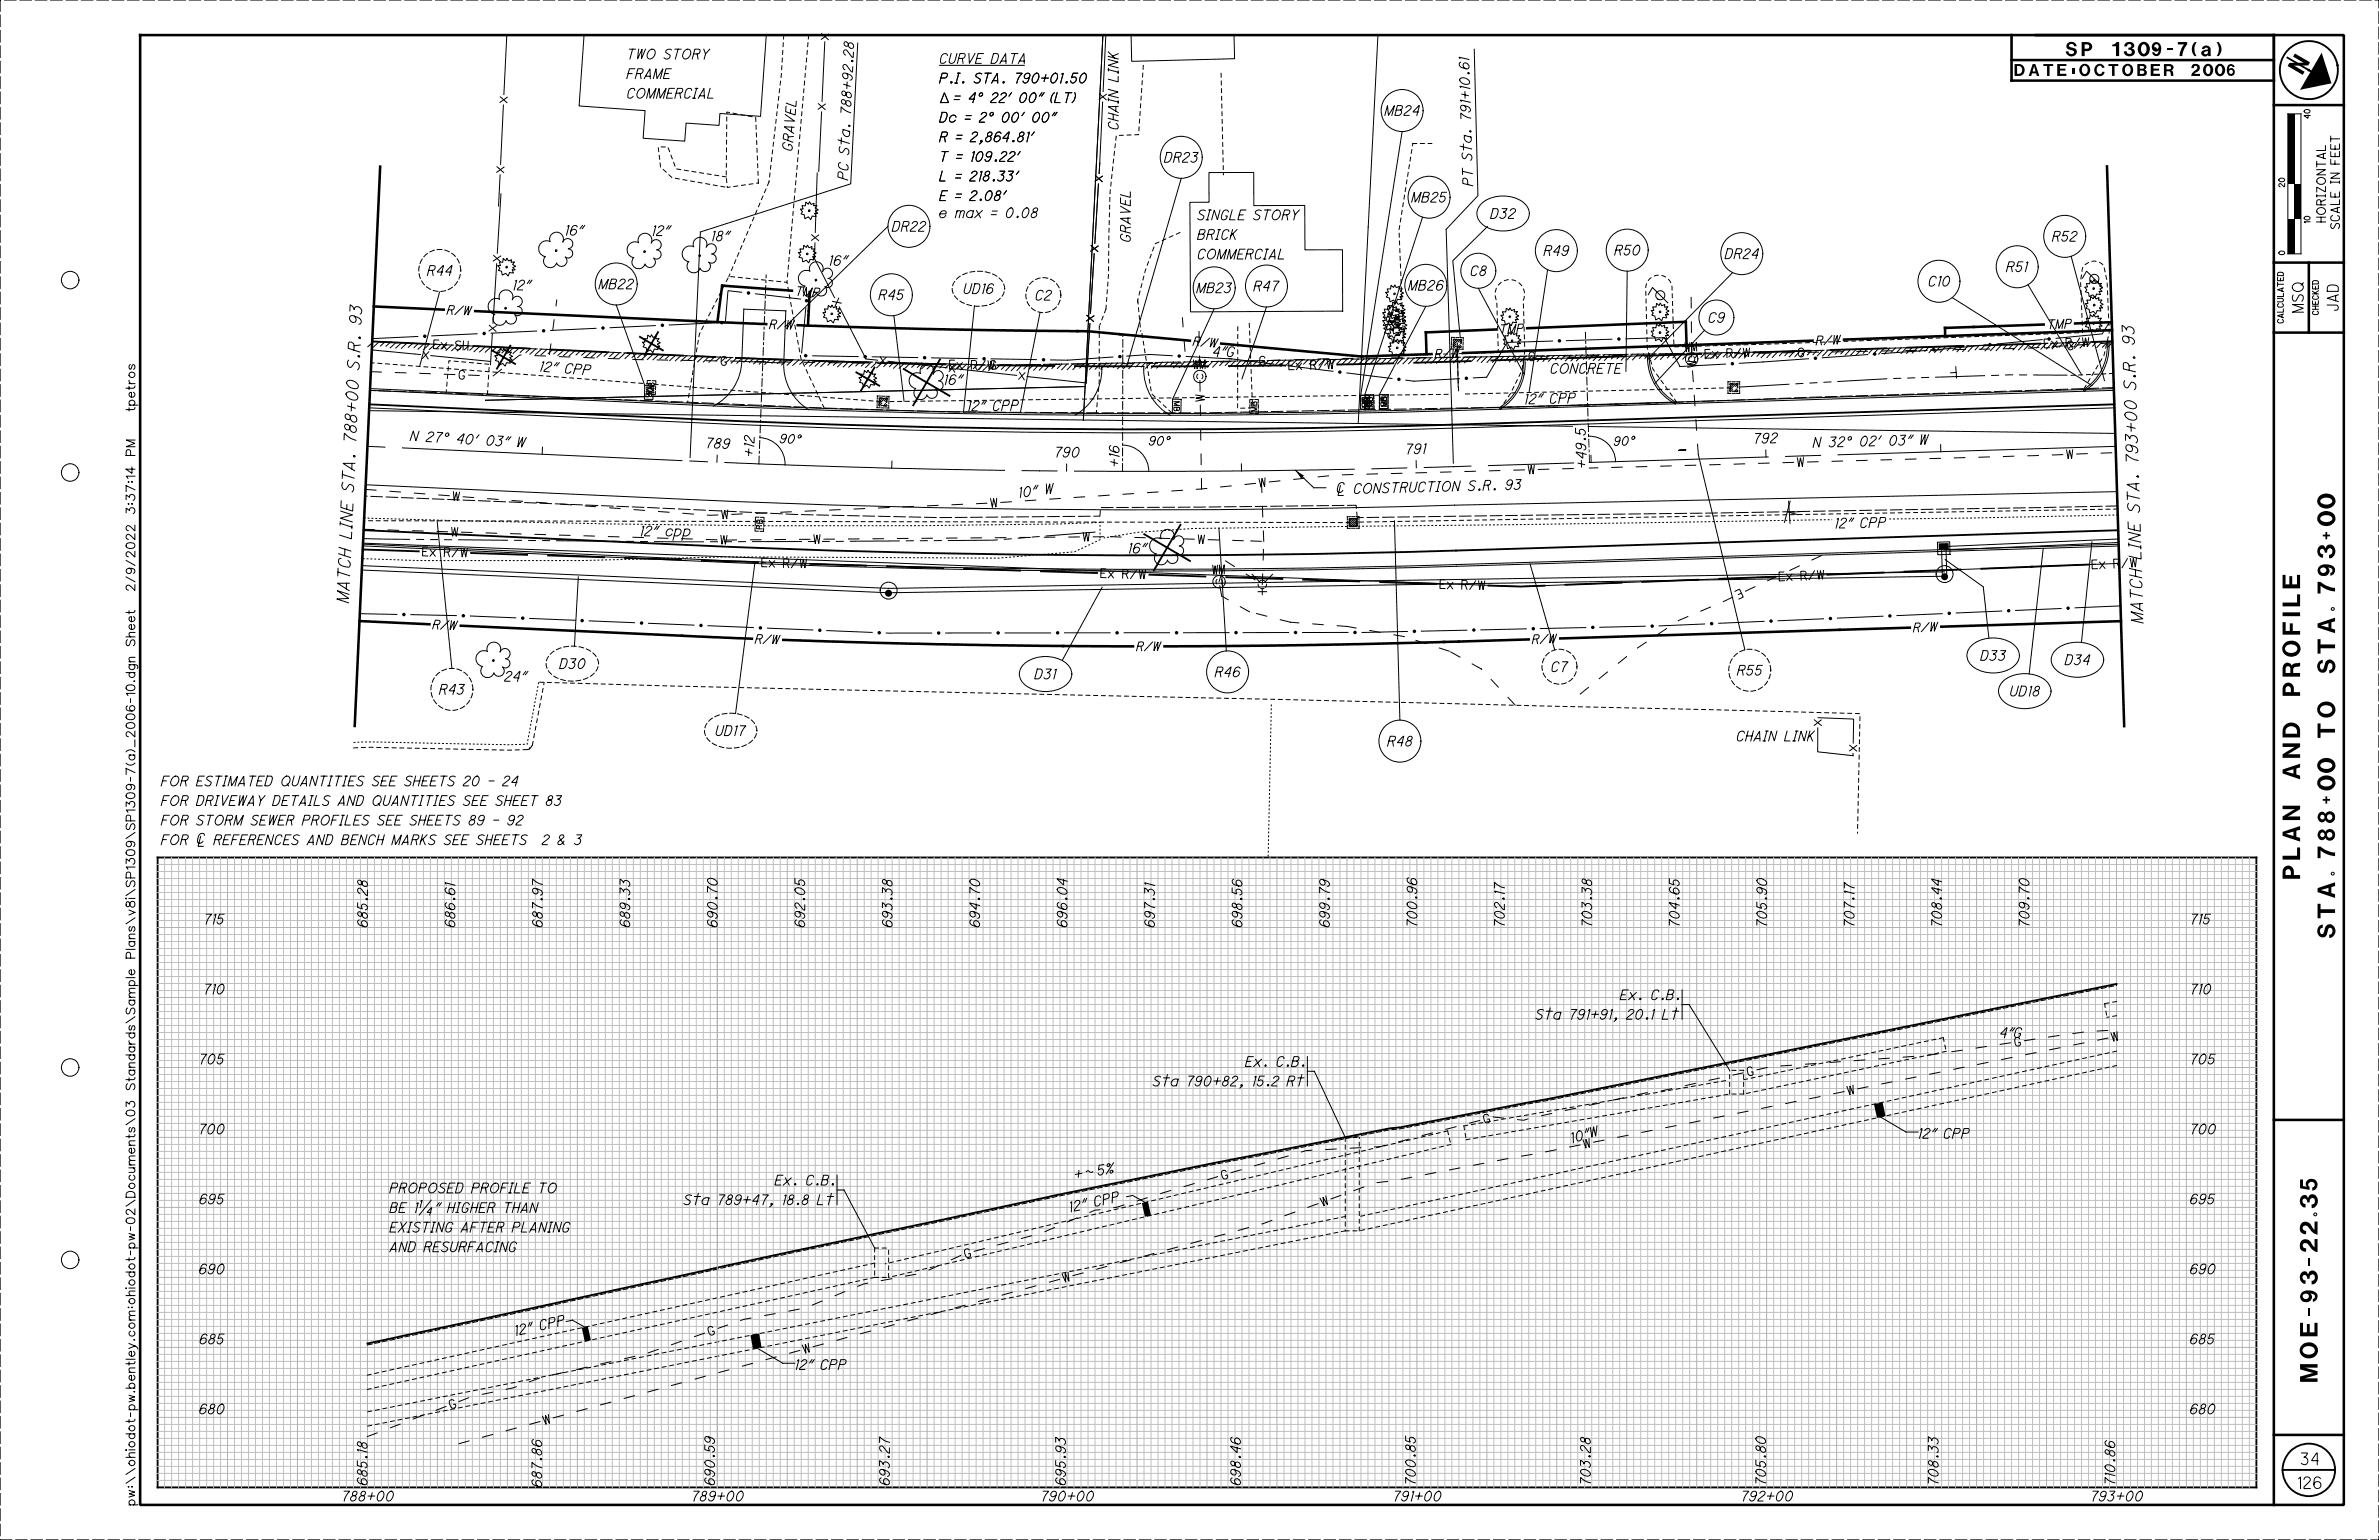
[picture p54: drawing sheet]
<svg xmlns="http://www.w3.org/2000/svg" width="864mm" height="559mm" viewBox="0 0 864 559" stroke-linecap="round" stroke-linejoin="round" font-family="sans-serif">
<defs><g id="words">
<g font-size="6.3">
<text x="833.1" y="19.4" transform="rotate(120 833.1 19.4)">N</text>
<text x="835" y="318.9" transform="rotate(-90 835 318.9)">PLAN AND PROFILE</text>
<text x="847.7" y="351.5" transform="rotate(-90 847.7 351.5)">STA. 788+00 TO STA. 793+00</text>
<text x="841.3" y="507" transform="rotate(-90 841.3 507)">MOE-93-22.35</text>
</g>
<text font-size="5.1" x="749.9" y="20.4">SP 1309-7(a)</text>
<g font-size="4.3">
<text x="731.3" y="27.6">DATE:OCTOBER 2006</text>
<text x="131.1" y="117.9" transform="rotate(-87 131.1 117.9)">9</text>
<text x="131.3" y="114.1" transform="rotate(-87 131.3 114.1)">3</text>
<text x="774.8" y="121.3" transform="rotate(-92 774.8 121.3)">3</text>
<text x="774.9" y="125.1" transform="rotate(-92 774.9 125.1)">9</text>
<text x="130.3" y="134.3" transform="rotate(-87 130.3 134.3)">S . R .</text>
<text x="130" y="141.6" transform="rotate(-87 130 141.6)">0</text>
<text x="775.4" y="141.5" transform="rotate(-92 775.4 141.5)">S . R .</text>
<text x="775.6" y="148.7" transform="rotate(-92 775.6 148.7)">0</text>
<text x="129.5" y="153.5" transform="rotate(-87 129.5 153.5)">8 + 0</text>
<text x="129.1" y="160.9" transform="rotate(-87 129.1 160.9)">7</text>
<text x="129.3" y="157.2" transform="rotate(-87 129.3 157.2)">8</text>
<text x="776" y="160.8" transform="rotate(-92 776 160.8)">3 + 0</text>
<text x="776.1" y="164.6" transform="rotate(-92 776.1 164.6)">9</text>
<text x="776.2" y="168.2" transform="rotate(-92 776.2 168.2)">7</text>
<text x="128.3" y="178.7" transform="rotate(-87 128.3 178.7)">S T A .</text>
<text x="776.7" y="186" transform="rotate(-92 776.7 186)">S T A .</text>
<text x="127.6" y="195.5" transform="rotate(-87 127.6 195.5)">L I N E</text>
<text x="777.3" y="202.9" transform="rotate(-92 777.3 202.9)">L I N E</text>
<text x="126.5" y="218.7" transform="rotate(-87 126.5 218.7)">MA T C H</text>
<text x="778" y="226.1" transform="rotate(-92 778 226.1)">MA T C H</text>
</g>
<g font-size="4.2">
<text x="835.5" y="531.5">34</text>
<text x="834.4" y="540.1">126</text>
</g>
<g font-size="4">
<text x="836.1" y="113.3" transform="rotate(-90 836.1 113.3)">MSQ</text>
<text x="848.8" y="112.6" transform="rotate(-90 848.8 112.6)">JAD</text>
</g>
<g font-size="3.6">
<text x="309.8" y="17.8" transform="rotate(-87 309.8 17.8)">8</text>
<text x="227.6" y="21.4">TWO STORY</text>
<text x="341.1" y="23">CURVE DATA</text>
<text x="533.2" y="22.1" transform="rotate(-92 533.2 22.1)">1</text>
<text x="227.6" y="28.5">FRAME</text>
<text x="309.5" y="26.2" transform="rotate(-87 309.5 26.2)">2 . 2</text>
<text x="227.6" y="35.6">COMMERCIAL</text>
<text x="309" y="35.7" transform="rotate(-87 309 35.7)">8 + 9</text>
<text x="341.1" y="30.1">P.I. STA. 790+01.50</text>
<text x="308.8" y="41.8" transform="rotate(-87 308.8 41.8)">7</text>
<text x="308.9" y="38.8" transform="rotate(-87 308.9 38.8)">8</text>
<text x="341.1" y="37.2">D</text>
<text x="502.7" y="41.9">MB24</text>
<text x="533.7" y="37.7" transform="rotate(-92 533.7 37.7)">1+ 10 . 6</text>
<text x="533.8" y="40.8" transform="rotate(-92 533.8 40.8)">9</text>
<text x="405.9" y="47.1" transform="rotate(-90 405.9 47.1)">CHAIN LINK</text>
<text x="533.9" y="43.8" transform="rotate(-92 533.9 43.8)">7</text>
<text x="341.1" y="51.4">R = 2,864.81'</text>
<text x="287.5" y="54.9" transform="rotate(-85 287.5 54.9)">G R A V E L</text>
<text x="308.1" y="56.2" transform="rotate(-87 308.1 56.2)">S t a .</text>
<text x="341.1" y="58.6">T = 109.22'</text>
<text x="422.7" y="58.9">DR23</text>
<text x="534.3" y="58.2" transform="rotate(-92 534.3 58.2)">S t a .</text>
<text x="307.7" y="65.3" transform="rotate(-87 307.7 65.3)">P C</text>
<text x="341.1" y="65.7">L = 218.33'</text>
<text x="534.6" y="67.4" transform="rotate(-92 534.6 67.4)">P T</text>
<text x="341.1" y="72.8">E = 2.08'</text>
<text x="512.4" y="73.3">MB25</text>
<text x="323.9" y="83.9">DR22</text>
<text x="340.9" y="79">e max = 0.08</text>
<text x="434.7" y="79.8">SINGLE STORY</text>
<text x="541.1" y="79.3">D32</text>
<text x="205.1" y="85.4">16&quot;</text>
<text x="236.6" y="85.5">12&quot;</text>
<text x="258.2" y="87.4">18&quot;</text>
<text x="410.3" y="87.9" transform="rotate(-90 410.3 87.9)">GRAVEL</text>
<text x="434.7" y="86.9">BRICK</text>
<text x="745" y="87.5">R52</text>
<text x="434.7" y="94">COMMERCIAL</text>
<text x="560.5" y="92.7">R49</text>
<text x="586.1" y="92.5">R50</text>
<text x="626.2" y="93.8">DR24</text>
<text x="155.1" y="99.9">R44</text>
<text x="300.9" y="96.3">16&quot;</text>
<text x="533.7" y="100">C8</text>
<text x="728.4" y="98.6">R51</text>
<text x="186.1" y="105.2">12&quot;</text>
<text x="217.4" y="104.8">MB22</text>
<text x="349.7" y="106.5">UD16</text>
<text x="434.4" y="106.2">MB23</text>
<text x="455.1" y="105.6">R47</text>
<text x="511.3" y="105.3">MB26</text>
<text x="700" y="103.8">C10</text>
<text x="319" y="108.7">R45</text>
<text x="375.8" y="108.9">C2</text>
<text x="620.1" y="117">C9</text>
<text x="440.2" y="129.4">4&quot;G</text>
<text x="195.7" y="134.7" transform="rotate(4 195.7 134.7)">12 &quot;</text>
<text x="204.9" y="135.3" transform="rotate(4 204.9 135.3)">C P P</text>
<text x="562.8" y="135.5">CONCRETE</text>
<text x="342.6" y="139.5">16&quot;</text>
<text x="351.1" y="149.1" transform="rotate(-1 351.1 149.1)">12 &quot;</text>
<text x="360.3" y="149" transform="rotate(-1 360.3 149)">C P P</text>
<text x="553.4" y="146.6" transform="rotate(-1 553.4 146.6)">12 &quot;</text>
<text x="562.5" y="146.4" transform="rotate(-1 562.5 146.4)">C P P</text>
<text x="148.9" y="159.8" transform="rotate(3 148.9 159.8)">N</text>
<text x="154.6" y="160.2" transform="rotate(3 154.6 160.2)">2</text>
<text x="165.7" y="160.9" transform="rotate(3 165.7 160.9)">4</text>
<text x="176.4" y="161.5" transform="rotate(3 176.4 161.5)">0</text>
<text x="179.8" y="161.7" transform="rotate(3 179.8 161.7)">3 &quot;</text>
<text x="636.5" y="160.9" transform="rotate(-2 636.5 160.9)">7</text>
<text x="639.5" y="160.8" transform="rotate(-2 639.5 160.8)">9</text>
<text x="675.1" y="161.9" transform="rotate(-1 675.1 161.9)">0</text>
<text x="685.7" y="161.6" transform="rotate(-1 685.7 161.6)">0</text>
<text x="689.1" y="161.5" transform="rotate(-1 689.1 161.5)">3 &quot;</text>
<text x="696.8" y="161.4" transform="rotate(-1 696.8 161.4)">W</text>
<text x="187.4" y="162.2" transform="rotate(3 187.4 162.2)">W</text>
<text x="256.1" y="162.4" transform="rotate(2 256.1 162.4)">7</text>
<text x="259.1" y="162.6" transform="rotate(2 259.1 162.6)">8</text>
<text x="273.5" y="165.8" transform="rotate(-88 273.5 165.8)">+ 12</text>
<text x="382.7" y="165.8">790</text>
<text x="510.2" y="164.7" transform="rotate(-2 510.2 164.7)">7</text>
<text x="516.3" y="164.6" transform="rotate(-2 516.3 164.6)">1</text>
<text x="575.7" y="163.4" transform="rotate(-92 575.7 163.4)">9 . 5</text>
<text x="658.2" y="162.3" transform="rotate(-1 658.2 162.3)">N</text>
<text x="663.9" y="162.2" transform="rotate(-1 663.9 162.2)">3</text>
<text x="667.1" y="162.1" transform="rotate(-1 667.1 162.1)">2 °</text>
<text x="406.2" y="169.5" transform="rotate(-90 406.2 169.5)">+16</text>
<text x="575.9" y="169.9" transform="rotate(-92 575.9 169.9)">+ 4</text>
<text x="379.4" y="179.3" transform="rotate(-7 379.4 179.3)">W</text>
<text x="491.4" y="179.1" transform="rotate(-1 491.4 179.1)">C O N S T R U C T I O N</text>
<text x="532.9" y="178.1" transform="rotate(-1 532.9 178.1)">S . R .</text>
<text x="546.4" y="177.7" transform="rotate(-1 546.4 177.7)">9</text>
<text x="549.6" y="177.6" transform="rotate(-1 549.6 177.6)">3</text>
<text x="369.9" y="180.6" transform="rotate(-7 369.9 180.6)">10 &quot;</text>
<text x="666" y="191.6" transform="rotate(-1 666 191.6)">12 &quot;</text>
<text x="675.2" y="191.5" transform="rotate(-1 675.2 191.5)">C P P</text>
<text x="232.3" y="194.4">12&quot; cpp</text>
<text x="409.5" y="200.7">16&quot;</text>
<text x="719" y="239.6">D33</text>
<text x="203.1" y="242.6">D30</text>
<text x="441.1" y="245.6">R46</text>
<text x="563.1" y="243.7">C7</text>
<text x="630.7" y="245">R55</text>
<text x="749.6" y="241.2">D34</text>
<text x="159.5" y="251.9">R43</text>
<text x="183.2" y="247.2">24&quot;</text>
<text x="375.6" y="246.4">D31</text>
<text x="729.6" y="252.6">UD18</text>
<text x="259.7" y="266.9">UD17</text>
<text x="630.4" y="268.9">CHAIN LINK</text>
<text x="503.7" y="270.7">R48</text>
<text x="58.5" y="285.2">FOR ESTIMATED QUANTITIES SEE SHEETS 20 - 24</text>
<text x="58.5" y="292.3">FOR DRIVEWAY DETAILS AND QUANTITIES SEE SHEET 83</text>
<text x="58.5" y="299.4">FOR STORM SEWER PROFILES SEE SHEETS 89 - 92</text>
<text x="58.5" y="306.5">FOR | REFERENCES AND BENCH MARKS SEE SHEETS</text>
<text x="199.3" y="306.5">2 &amp; 3</text>
<text x="73.9" y="335.3">715</text>
<text x="795" y="335.3">715</text>
<text x="133.4" y="336.5" transform="rotate(-90 133.4 336.5)">685.28</text>
<text x="165.1" y="336.5" transform="rotate(-90 165.1 336.5)">686.61</text>
<text x="196.9" y="336.5" transform="rotate(-90 196.9 336.5)">687.97</text>
<text x="228.6" y="336.5" transform="rotate(-90 228.6 336.5)">689.33</text>
<text x="260.4" y="336.5" transform="rotate(-90 260.4 336.5)">690.70</text>
<text x="292.1" y="336.5" transform="rotate(-90 292.1 336.5)">692.05</text>
<text x="323.9" y="336.5" transform="rotate(-90 323.9 336.5)">693.38</text>
<text x="355.6" y="336.5" transform="rotate(-90 355.6 336.5)">694.70</text>
<text x="387.4" y="336.5" transform="rotate(-90 387.4 336.5)">696.04</text>
<text x="419.1" y="336.5" transform="rotate(-90 419.1 336.5)">697.31</text>
<text x="450.8" y="336.5" transform="rotate(-90 450.8 336.5)">698.56</text>
<text x="482.6" y="336.5" transform="rotate(-90 482.6 336.5)">699.79</text>
<text x="514.3" y="336.5" transform="rotate(-90 514.3 336.5)">700.96</text>
<text x="546.1" y="336.5" transform="rotate(-90 546.1 336.5)">702.17</text>
<text x="577.8" y="336.5" transform="rotate(-90 577.8 336.5)">703.38</text>
<text x="609.6" y="336.5" transform="rotate(-90 609.6 336.5)">704.65</text>
<text x="641.3" y="336.5" transform="rotate(-90 641.3 336.5)">705.90</text>
<text x="673.1" y="336.5" transform="rotate(-90 673.1 336.5)">707.17</text>
<text x="704.8" y="336.5" transform="rotate(-90 704.8 336.5)">708.44</text>
<text x="736.6" y="336.5" transform="rotate(-90 736.6 336.5)">709.70</text>
<text x="73.8" y="360.7">710</text>
<text x="588.1" y="362.7">Ex. C.B.</text>
<text x="795" y="360.7">710</text>
<text x="557.4" y="369.8">Sta 791+91, 20.1 Lt</text>
<text x="726" y="376.5">4&quot;G</text>
<text x="72.2" y="386.1">705</text>
<text x="452.1" y="386.9">Ex. C.B.</text>
<text x="795" y="386.1">705</text>
<text x="418.5" y="394.1">Sta 790+82, 15.2 Rt</text>
<text x="72.1" y="411.5">700</text>
<text x="696.3" y="413">12&quot; CPP</text>
<text x="795" y="411.5">700</text>
<text x="570.6" y="414.8" transform="rotate(-16 570.6 414.8)">10 &quot;W</text>
<text x="281.3" y="430">Ex. C.B.</text>
<text x="390.3" y="428" transform="rotate(-10 390.3 428)">+</text>
<text x="394.3" y="427">~</text>
<text x="398.6" y="426.5" transform="rotate(-10 398.6 426.5)">5 %</text>
<text x="72.3" y="436.9">695</text>
<text x="141.5" y="432.9">PROPOSED PROFILE TO</text>
<text x="248.2" y="437.1">Sta 789+47, 18.8 Lt</text>
<text x="397.3" y="437.9" transform="rotate(-12 397.3 437.9)">C P P</text>
<text x="795" y="436.9">695</text>
<text x="141.5" y="440">BE 1¼&quot; HIGHER THAN</text>
<text x="388.4" y="439.8" transform="rotate(-12 388.4 439.8)">12 &quot;</text>
<text x="141.5" y="447.1">EXISTING AFTER PLANING</text>
<text x="141.5" y="454.2">AND RESURFACING</text>
<text x="72.2" y="462.3">690</text>
<text x="795" y="462.3">690</text>
<text x="187.1" y="484.7" transform="rotate(-12 187.1 484.7)">12 &quot;</text>
<text x="196.1" y="482.7" transform="rotate(-12 196.1 482.7)">C P P</text>
<text x="72.4" y="487.6">685</text>
<text x="795" y="487.6">685</text>
<text x="288.5" y="496.9">12&quot; CPP</text>
<text x="72.3" y="513">680</text>
<text x="795" y="513">680</text>
<text x="133.3" y="539" transform="rotate(-90 133.3 539)">685.18</text>
<text x="196.7" y="539.7" transform="rotate(-90 196.7 539.7)">687.86</text>
<text x="259.4" y="539" transform="rotate(-90 259.4 539)">690.59</text>
<text x="322.9" y="539" transform="rotate(-90 322.9 539)">693.27</text>
<text x="386.8" y="539" transform="rotate(-90 386.8 539)">695.93</text>
<text x="450.3" y="539" transform="rotate(-90 450.3 539)">698.46</text>
<text x="513.8" y="539" transform="rotate(-90 513.8 539)">700.85</text>
<text x="577.3" y="539" transform="rotate(-90 577.3 539)">703.28</text>
<text x="640.9" y="539" transform="rotate(-90 640.9 539)">705.80</text>
<text x="703.6" y="539" transform="rotate(-90 703.6 539)">708.33</text>
<text x="767.7" y="539" transform="rotate(-90 767.7 539)">710.86</text>
<text x="124" y="544.7">788+00</text>
<text x="251" y="544.7">789+00</text>
<text x="377.8" y="544.7">790+00</text>
<text x="505.6" y="544.7">791+00</text>
<text x="631.9" y="544.7">792+00</text>
<text x="758.9" y="544.7">793+00</text>
</g>
<g font-size="3.2">
<text x="844.2" y="80.5" transform="rotate(-90 844.2 80.5)">HORIZONTAL</text>
<text x="849.2" y="82.9" transform="rotate(-90 849.2 82.9)">SCALE IN FEET</text>
<text x="49" y="148.2" transform="rotate(-90 49 148.2)">tpetros</text>
<text x="283" y="160.7" transform="rotate(2 283 160.7)">9</text>
<text x="285.8" y="160.8" transform="rotate(2 285.8 160.8)">0 °</text>
<text x="417" y="161.5">90°</text>
<text x="585.8" y="161.7" transform="rotate(-2 585.8 161.7)">9</text>
<text x="588.6" y="161.6" transform="rotate(-2 588.6 161.6)">0 °</text>
<text x="49" y="207.7" transform="rotate(-90 49 207.7)">2/9/2022 3:37:14 PM</text>
<text x="49" y="546.1" transform="rotate(-90 49 546.1)">pw:\\ohiodot-pw.bentley.com:ohiodot-pw-02\Documents\03 Standards\Sample Plans\v8i\SP1309\SP1309-7(a)_2006-10.dgn Sheet</text>
</g>
<g font-size="3">
<text x="611.7" y="127.4" transform="rotate(-2 611.7 127.4)">WM</text>
<text x="433.3" y="133.7">WM</text>
<text x="440.2" y="208.2">WM</text>
</g>
<g font-size="2.1">
<text x="838.6" y="43.3" transform="rotate(-90 838.6 43.3)">40</text>
<text x="829.3" y="67.8" transform="rotate(-90 829.3 67.8)">20</text>
<text x="838.6" y="80.8" transform="rotate(-90 838.6 80.8)">10</text>
<text x="829.3" y="92.4" transform="rotate(-90 829.3 92.4)">0</text>
<text x="828.9" y="117.2" transform="rotate(-90 828.9 117.2)">CALCULATED</text>
<text x="841.6" y="114.2" transform="rotate(-90 841.6 114.2)">CHECKED</text>
</g>
<g font-size=".2">
<text x="609.4" y="163.5" transform="rotate(-2 609.4 163.5)">N</text>
<text x="609.8" y="163.5" transform="rotate(-2 609.8 163.5)">3</text>
<text x="610.5" y="163.5" transform="rotate(-2 610.5 163.5)">0</text>
<text x="610.7" y="163.4" transform="rotate(-2 610.7 163.4)">2 '</text>
<text x="611.3" y="163.4" transform="rotate(-2 611.3 163.4)">3 &quot;</text>
<text x="611.8" y="163.4" transform="rotate(-2 611.8 163.4)">W</text>
</g>
</g></defs>
<path d="M50.9 12.7h799.9v533.4h-799.9zM825.4 12.7v533.4M825.4 38.1h25.4M138 60.5l-9.2 202.9M764.9 60.4l6.2 203.1M825.4 95.3h25.4M838.1 95.3v25.4M825.4 120.7h25.4M825.4 406.4h25.4M825.4 520.7h25.4" fill="none" stroke="#000" stroke-width=".93"/>
<g fill="none" stroke="#000" stroke-width=".36">
<path d="M184 12.7l-1.1 21.6M212 12.7l-1.8 25.8 24 1.6-.7 10.1 15.1 1 .5-6.5 11.9 .8 .3-4.3 14.8 1 2.1-29.5M298.3 12.2l2.4 2.2M299.4 15.2l-1 21.6M300.8 12.4l-2.6 1.9M401.4 12.7l-1 20.5M410.6 12.7l.2 9.6 37.4-1-.2-8.6M181.6 35.1l2.4 2.2M182.7 38.1l-1 21.6M184.1 35.3l-2.6 1.8M297.1 37.6l2.4 2.2M299.6 37.7l-2.6 1.9"/>
<path d="M341.1 23.7h30.7M399.1 34.1l2.5 2.1M400.3 37l-1.1 21.6M401.7 34.2l-2.7 1.9M298.2 40.6l-1 21.6M399.2 59l-.2 3.9M509 47.7l-15 95.7M830.5 41.3h4.8v50.8h-4.8zM180.4 60.5l2.4 2.1M181.5 63.5l-.5 11.3M181.9 70.3l-1.4 21.6M183 60.6l-2.7 1.9"/>
<path d="M291.1 74.6l1.2 .1 .2-1.4 .9 .8 .5-.9 .5 1 1.1-.5-.2 1 1.3-.2-.7 1 1.2 .6-1.2 .5 1 .8-1.1 .1 .5 1.1-1.5-.2-.5 1.3-.9-1-1.2 .6-.3-1.4-1.1-.3 .5-.8-.8-.9 1.1-.1zM296.7 62.8l-.8 21.5M397.7 63.7l2.4 2.2M398.7 66.7l-1.3 21.6M400.2 63.9l-2.7 1.9M438.9 62.6h16.2l.1 12 18.4-.1 .1 16.2 13.6-.1 .1 22.3-55.2 .3-.3-39.8h7zM516.4 78.8l-21 64.4M537.7 74a12.3 12.3 0 0 1 16.3 .5 5 5 0 0 1-2.2 7.9 12.6 12.6 0 0 1-14.6-1.9 4.6 4.6 0 0 1 .5-6.5zM179.2 92.7l2.4 2.2M180.3 95.7l-1.3 21.6M181.2 95.1l1.3 .1 .2-1.4 .9 .8 .4-.9 .6 1 1.1-.5-.2 1 1.3-.2-.7 1 1.1 .6-1.1 .5 .9 .8-1 .1 .4 1.1-1.4-.2-.5 1.3-.9-1-1.3 .6-.2-1.4-1.2-.3 .6-.8-.8-.9 1-.1zM181.8 92.9l-2.7 1.8"/>
<path d="M196.5 88.1l1.7-.7 1.5 .2a2.51 2.51 0 0 1 2.4-3.4 2.51 2.51 0 0 1 2.2 3.6 1.86 1.86 0 0 1 3.2-.5 1.86 1.86 0 0 1-1.2 3 1.67 1.67 0 0 1 1.5 2.2 1.67 1.67 0 0 1-2.6 .8 1.97 1.97 0 0 1-.3 3 1.97 1.97 0 0 1-2.9-.8 2.43 2.43 0 0 1-3.5 1.3 2.43 2.43 0 0 1-.6-3.7 2.89 2.89 0 0 1-2.3-2 2.89 2.89 0 0 1 .9-3zM228.6 88.5l1.7-.8 1.5 .3a2.51 2.51 0 0 1 2.4-3.4 2.51 2.51 0 0 1 2.2 3.6 1.86 1.86 0 0 1 3.2-.5 1.86 1.86 0 0 1-1.2 3 1.67 1.67 0 0 1 1.5 2.2 1.67 1.67 0 0 1-2.6 .8 1.97 1.97 0 0 1-.3 3 1.97 1.97 0 0 1-2.9-.8 2.43 2.43 0 0 1-3.5 1.3 2.43 2.43 0 0 1-.6-3.7 2.9 2.9 0 0 1-2.3-2.1 2.9 2.9 0 0 1 .9-2.9zM248.6 90l1.3-.7 1.9 .2a2.5 2.5 0 0 1 2.4-3.4 2.5 2.5 0 0 1 2.2 3.5 1.87 1.87 0 0 1 3.2-.5 1.87 1.87 0 0 1-1.2 3 1.68 1.68 0 0 1 1.5 2.3 1.68 1.68 0 0 1-2.6 .8 1.98 1.98 0 0 1-.3 3 1.98 1.98 0 0 1-2.9-.8 2.43 2.43 0 0 1-3.5 1.3 2.43 2.43 0 0 1-.6-3.7 2.9 2.9 0 0 1-2.3-2.1 2.9 2.9 0 0 1 .9-2.9zM254.2 84.2l-3.7 81.8M290.3 90.3l1.3 .1 .2-1.4 .9 .8 .4-.9 .6 1 1.1-.5-.2 1 1.3-.1-.7 .9 1.1 .6-1.1 .5 1 .9h-1.1l.4 1.1-1.4-.2-.5 1.3-.9-1-1.3 .6-.2-1.4-1.2-.3 .6-.8-.8-.9h1zM290.8 98.9l1.2-.7 2 .2a2.5 2.5 0 0 1 2.4-3.4 2.5 2.5 0 0 1 2.2 3.5 1.87 1.87 0 0 1 3.2-.5 1.87 1.87 0 0 1-1.2 3 1.67 1.67 0 0 1 1.5 2.3 1.67 1.67 0 0 1-2.6 .7 1.96 1.96 0 0 1-.3 3 1.96 1.96 0 0 1-2.9-.8 2.44 2.44 0 0 1-3.5 1.3 2.44 2.44 0 0 1-.6-3.7 2.89 2.89 0 0 1-2.3-2 2.89 2.89 0 0 1 .9-2.9zM294.6 85.2l2.5 2.1M295.8 88.2l-.1 5.6 7.2 14.2M297.2 85.3l-2.6 1.9M396.1 89.1l2.4 2.2M397.2 92.1l-1.3 21.5M398.6 89.3l-2.6 1.8"/>
<path d="M496.7 82.4l-2.4 47M525 83.2l2.6 84.9M561.8 97.9l-6.7 44.5M590.7 98.4l-.5 36.3M751.8 93l12.1 45.1M159.6 106l-7.3 27M177.7 118.1l2.4 2.1M178.1 109l1.3-.6 1.9 .1a2.51 2.51 0 0 1 2.5-3.3 2.51 2.51 0 0 1 2.2 3.5 1.87 1.87 0 0 1 3.2-.5 1.87 1.87 0 0 1-1.2 3 1.66 1.66 0 0 1 1.4 2.3 1.66 1.66 0 0 1-2.5 .7 1.97 1.97 0 0 1-.3 3 1.97 1.97 0 0 1-2.9-.8 2.43 2.43 0 0 1-3.5 1.3 2.43 2.43 0 0 1-.6-3.7 2.89 2.89 0 0 1-2.3-2 2.89 2.89 0 0 1 .8-3zM180.2 118.2l-2.7 1.9M201.2 116l-.5 3.8M202.1 108.9l-.3 2.1M223.7 110.7l10.3 29.1"/>
<path d="M299.3 112.1l1.2 .1 .2-1.4 .9 .8 .4-.9 .6 1 1.1-.5-.2 1 1.3-.2-.7 1 1.1 .6-1.1 .5 1 .8h-1.1l.4 1.2-1.4-.2-.5 1.3-.9-1-1.2 .6-.3-1.4-1.2-.3 .6-.8-.8-.9 1-.1zM302.2 109.4l3.2 .6M304.4 108.2l-1.3 3M304.7 111.4l9.7 18.8 4.2 .5M324.5 114.5l3.7 31.2M353.7 111l-4 38.5M377.5 113.3l-7.1 36.3M394.5 114.4l2.4 2.2M395.6 117.4l-1.3 21.6-21.4-2.4M397.1 114.6l-2.7 1.9M429.2 115.3l.3 3.3M440.8 112l-15.1 32.9"/>
<path d="M502.5 115l1.2 .1 .2-1.4 .9 .8 .4-.9 .6 1 1.1-.4-.2 .9 1.3-.1-.7 .9 1.1 .7-1.1 .4 1 .9h-1.1l.4 1.1-1.4-.2-.5 1.3-.9-1-1.2 .7-.3-1.4-1.2-.4 .6-.7-.8-1h1zM502.5 112.2l1.2 .1 .2-1.4 .9 .8 .4-1 .6 1.1 1.1-.5-.2 1 1.3-.2-.7 1 1.1 .6-1.1 .5 1 .8h-1.1l.4 1.2-1.4-.2-.5 1.3-.9-1.1-1.3 .7-.2-1.4-1.2-.3 .6-.8-.8-.9 1-.1zM502.8 117.7l1.3 .1 .2-1.4 .9 .8 .4-.9 .6 1 1.1-.5-.2 1 1.3-.1-.7 .9 1.1 .6-1.1 .5 1 .9h-1.1l.4 1.1-1.4-.2-.5 1.3-.9-1-1.3 .6-.2-1.4-1.2-.2 .6-.9-.8-.9h1zM503.6 104.8l1.2 .1 .2-1.4 .9 .8 .4-.9 .6 1 1.1-.5-.2 1 1.3-.2-.7 1 1.1 .6-1.1 .5 .9 .8-1 .1 .4 1.1-1.4-.2-.5 1.3-.9-1-1.3 .6-.2-1.4-1.2-.3 .6-.8-.8-.9 1-.1zM504.2 110.9l1.2 .1 .2-1.4 .9 .8 .4-1 .6 1.1 1.1-.5-.2 1 1.3-.2-.7 1 1.2 .6-1.2 .5 1 .8h-1.1l.4 1.2-1.4-.2-.5 1.3-.9-1-1.3 .6-.2-1.4-1.2-.3 .6-.8-.8-1h1zM504.4 113.5l1.2 .1 .2-1.4 .9 .8 .5-1 .5 1.1 1.1-.5-.1 1 1.2-.2-.7 1 1.2 .6-1.1 .5 .9 .8h-1.1l.5 1.2-1.5-.2-.5 1.3-.9-1.1-1.2 .7-.3-1.4-1.2-.3 .6-.8-.8-.9 1.1-.1zM504.4 119.6l1.3 .1 .1-1.3 1 .8 .4-1 .6 1 1.1-.5-.2 1 1.3-.1-.8 .9 1.2 .7-1.1 .4 1 .9h-1.1l.4 1.1-1.4-.2-.5 1.3-.9-1-1.3 .7-.3-1.4-1.1-.3 .5-.8-.7-1h1zM504.8 116.5l1.3 .1 .2-1.5 .9 .9 .4-1 .5 1.1 1.2-.5-.2 1 1.3-.2-.8 1 1.2 .6-1.1 .5 .9 .8h-1l.4 1.2-1.4-.2-.5 1.3-.9-1.1-1.3 .7-.3-1.4-1.1-.3 .5-.8-.7-.9 1-.1zM506.6 114.6l.2 4M506.7 116.6l-2.1 .1M517.6 111.2l-16.9 32M536.6 104.6l16.7 31.3"/>
<path d="M545.4 113.1l1.2 .1 .2-1.4 .9 .8 .4-.9 .6 1 1.1-.5-.2 1 1.3-.2-.7 1 1.2 .6-1.2 .5 1 .9h-1.1l.4 1.1-1.4-.2-.5 1.3-.9-1-1.2 .6-.3-1.4-1.2-.3 .6-.8-.8-.9h1.1zM598.3 106.9l1.6-2.6 5.5 5.6M599.9 118.9l1.2 .1 .2-1.4 .9 .8 .5-1 .5 1.1 1.1-.5-.1 1 1.2-.2-.7 1 1.2 .6-1.1 .5 .9 .8h-1.1l.4 1.2-1.4-.2-.5 1.3-.9-1.1-1.2 .7-.3-1.4-1.1-.3 .5-.8-.8-.9 1.1-.1zM599.9 111.3l1.3 .1 .1-1.3 1 .8 .4-1 .5 1 1.2-.4-.2 .9 1.3-.1-.8 1 1.2 .6-1.1 .4 1 .9h-1.1l.4 1.2-1.4-.3-.5 1.4-.9-1.1-1.3 .7-.3-1.4-1.1-.3 .5-.8-.7-1h1zM613.9 107.9v3.8M614 116.8v3.8M618.7 119.8l-18.1 19.4M736.2 103.3l19.5 32.7M755.9 101l1.5-2.6 5.6 5.5M757.3 115.5l1.3 .1 .2-1.4 .9 .8 .4-.9 .6 1 1.1-.5-.2 1 1.2-.2-.7 1 1.2 .6-1.1 .5 .9 .8-1 .1 .4 1.1-1.5-.2-.4 1.3-.9-1-1.3 .6-.2-1.4-1.2-.3 .6-.8-.9-.9 1.1-.1zM757.3 102.9l1.3 .1 .2-1.4 .9 .8 .4-.9 .6 1 1.1-.5-.2 1 1.2-.2-.7 1 1.2 .6-1.1 .5 .9 .8-1 .1 .4 1.1-1.4-.2-.5 1.3-.9-1-1.3 .6-.2-1.4-1.2-.3 .6-.8-.9-.9 1.1-.1zM757.5 108.9l1.3 .1 .2-1.4 .8 .8 .5-.9 .6 1 1.1-.5-.2 1 1.3-.2-.7 1 1.1 .6-1.1 .5 .9 .8-1.1 .1 .5 1.1-1.4-.2-.5 1.3-.9-1-1.3 .6-.2-1.4-1.2-.3 .5-.8-.7-.9 1-.1z"/>
<path d="M766.6 117.5h-1.2M134.6 134.9l3.8 .1M135 127l17.6 1.7M143.5 135.2l3.8 .1M152.4 135.5l3.8 .1M153.6 127.5l1.8 2.7M155.6 127.7l-2.2 2.3M156.4 129l21.5 2.1M161.3 135.8l3.8 .1M168.6 135.1a1.01 1.01 0 0 0-1.3-.6 1.01 1.01 0 0 0-.6 1.2 1.22 1.22 0 0 0 .1 1.5 1.22 1.22 0 0 0 1.4 .3l.4-1.1h-.6M170.1 136.1l3.9 .1M178.7 121.1l-.7 11.3"/>
<path d="M180.1 127.8l1.3 .1 .2-1.4 .9 .8 .4-.9 .6 1 1.1-.5-.2 1 1.3-.2-.7 1 1.1 .6-1.1 .5 .9 .8-1 .1 .4 1.1-1.4-.2-.5 1.3-.9-1-1.3 .6-.2-1.4-1.2-.3 .6-.8-.8-.9h1zM182 134l-3 2.4M189.1 128.8h-.5l-2.6 2.1M194.2 129l3.8 .2M200 124.8l-.5 3.8M203.1 129.4l3.8 .1M211.9 129.7l3.9 .2M220.8 130.1l3.8 .1M229.7 130.4l3.8 .1M233.8 122.9l1.2 .1 .2-1.4 .9 .8 .4-1 .6 1 1.1-.4-.2 1 1.3-.2-.8 1 1.2 .6-1.1 .4 1 .9h-1.1l.4 1.2-1.4-.3-.5 1.4-.9-1-1.3 .6-.2-1.4-1.2-.3 .6-.8-.8-1h1zM234.9 139.9l-.1 1.3M235.6 139.2l.3-.2 .5 .3 .8-.3 .3 .4v.9l-2.1-.1z"/>
<path d="M236.2 138.1l-1.2-.1-.1 1.3M236.4 139.3v.9M236.9 138.1l1.2 .1v1.3M238.6 130.6l3.8 .1M247.5 130.7l3.8 .1M256.4 130.9l3.8 .1M263.7 130a.99 .99 0 0 0-1.3-.6 .99 .99 0 0 0-.6 1.3 1.25 1.25 0 0 0 .1 1.3 1.25 1.25 0 0 0 1.2 .5l.5-.5 .1-.7h-.6M265.3 131l3.8 .1M269.3 131.1l.7-18.9 15.3 .6-.8 18.9M269.3 131.1l15.2 .6M269.3 131.1a19.1 19.1 0 0 1-10.3 16.2M274.1 131.2h3.9"/>
<path d="M283 131.3l3.8 .1M284.5 131.7a19.2 19.2 0 0 0 9 17M291.9 131.4l3.8 .1M300.8 131.6l3.8 .1M309.7 131.7l3.8 .1M312.3 135.7l1.3 .1 .2-1.4 .9 .8 .4-.9 .6 1 1.1-.5-.2 1 1.3-.1-.8 .9 1.2 .7-1.1 .4 .9 .9h-1l.4 1.1-1.4-.2-.5 1.3-.9-1-1.3 .6-.2-1.4-1.2-.3 .6-.8-.9-.9h1.1zM318.6 131.9h3.8M319.6 129.5l1.7 2.8M321.6 129.8l-2.3 2.2M322.3 131.1l21.5 2.4M327.5 132h3.8M330.9 136l1.3-.7 2 .2a2.5 2.5 0 0 1 2.4-3.3 2.5 2.5 0 0 1 2.2 3.5 1.87 1.87 0 0 1 3.2-.6 1.87 1.87 0 0 1-1.2 3.1 1.67 1.67 0 0 1 1.5 2.2 1.67 1.67 0 0 1-2.6 .8 1.98 1.98 0 0 1-.3 3 1.98 1.98 0 0 1-2.9-.8 2.43 2.43 0 0 1-3.5 1.3 2.43 2.43 0 0 1-.6-3.7 2.89 2.89 0 0 1-2.3-2.1 2.89 2.89 0 0 1 .8-2.9z"/>
<path d="M336.4 132.2h3.8M344.8 132.3l1.8 2.7M345.3 132.3h3.8M346.9 132.5l-2.3 2.3M347.6 133.9l21.4 2.3M354.1 132.4l3.8 .1M361.4 131.5a.99 .99 0 0 0-1.2-.6 .99 .99 0 0 0-.6 1.3 1.22 1.22 0 0 0 .1 1.4 1.22 1.22 0 0 0 1.4 .3l.3-1.1h-.5M366.8 132.4h-3.8M370.1 135l1.7 2.8M372.1 135.3l-2.3 2.3M375.7 132.3h-3.8M384.6 132.2h-3.8"/>
<path d="M393.5 132.1l-3.8 .1M402.4 132h-3.8M404 129.5l-16.5 1.2M411.3 131.9l-3.8 .1M420.2 131.8l-3.9 .1M425.5 129.1l-8-.5-8.5 .6M429 131.8h-3.8M429.9 123.6l.3 3.9M430.6 129.3l16.5 .9M446.1 130.1l16.3 2M446.8 131.2l-3.8 .1M455.7 131l-3.8 .1"/>
<path d="M459.1 129.9a.99 .99 0 0 0-1.2-.6 .99 .99 0 0 0-.6 1.3 1.18 1.18 0 0 0 .2 1.5 1.18 1.18 0 0 0 1.5 .1l.2-1h-.5M464.6 130.7l-3.8 .1M467.5 132.7l16.4 2M473.5 130.4l-3.8 .1M482.4 130.1l-3.9 .1M488.9 135.3l16.4 2M491.2 130l-3.8 .1M500.1 129.9l-3.8 .1M504.5 124.4l1.2 .1 .2-1.4 .9 .8 .5-.9 .5 1 1.2-.5-.2 1 1.2-.1-.7 .9 1.2 .6-1.1 .5 .9 .8-1.1 .1 .5 1.1-1.5-.2-.4 1.3-1-1-1.2 .6-.3-1.4-1.1-.3 .5-.8-.8-.9h1.1zM509 129.8l-3.8 .1M517.9 129.7l-3.8 .1M526.8 129.6l-3.8 .1"/>
<path d="M529.8 137.4l-16.5 .9-3-.4M535.7 129.5l-3.8 .1M539.7 136.9l-4.9 .2M544.6 129.4l-3.8 .1M546.2 121.8l1.2 .1 .2-1.4 .9 .9 .5-1 .5 1 1.2-.5-.3 1 1.3-.1-.7 .9 1.2 .7-1.1 .4 .9 .9h-1.1l.5 1.1-1.5-.2-.5 1.3-.9-1-1.2 .7-.3-1.4-1.1-.4 .5-.7-.8-1h1.1zM553.5 129.3l-3.8 .1M556.9 128.3a1 1 0 0 0-1.2-.5 1 1 0 0 0-.6 1.2 1.21 1.21 0 0 0 .1 1.5 1.21 1.21 0 0 0 1.4 .2l.4-.4-.1-.7h-.5M562.4 129.3h-3.8M563.6 123.8l-16.5 .4M571.3 129.2h-3.9M580.1 129l-3.8 .1M585.1 123.1l-16.5 .5"/>
<path d="M589 128.9l-3.8 .1M597.9 128.9h-3.8M598.7 129a18.5 18.5 0 0 0 9.7 17l-.3 .5a19.1 19.1 0 0 1-10.1-17.5l-44.4 1.4a19.2 19.2 0 0 1-9 18.1l-.3-.6a18.5 18.5 0 0 0 8.6-17.5M604.2 122.5l-14 .4M606.8 128.8h-3.8M612.6 131.1l3.2 .2-3.2 .9 3.2 .4-3.1 .7M614 125.7l.1 3.8M614.4 134.6l.3 3.8M615.7 128.6l-3.8 .1M624.6 128.4l-3.9 .1M626.4 132.1l-16.6 .9M633.4 128.3l-3.8 .1"/>
<path d="M642.3 128.1l-3.8 .1M649.4 139.4l-17.8 1M651.2 128h-3.8M654.5 139.1l-2.6 .2M654.7 126.9a1 1 0 0 0-1.3-.5 1 1 0 0 0-.6 1.2l.1 .6a1 1 0 0 0 .5 1.2 1 1 0 0 0 1.3-.5v-.7h-.5M656.5 130.2l-25.1 1.6M659.6 138.9l-2.6 .1M660.1 127.8h-3.8M664.6 138.6l-2.5 .1M669 127.6l-3.8 .1M677.9 127.5h-3.8M678 128.7l-16.5 1.1"/>
<path d="M684.9 137.4l-17.7 1M686.8 127.3l-3.8 .1M690 137.3h-2.5M695.1 137.1l-2.6 .1M695.7 127.1l-3.8 .1M699.6 127.1l-16.5 1.2M700.1 136.9l-2.5 .1M704.5 127h-3.7M710 133.1l.2 4.1M710.1 135.1l-2 .2M713.4 126.8l-3.8 .1M719.8 125.3l-16.4 1.6"/>
<path d="M720.4 136.3l-17.7 .6M722.3 126.6l-3.8 .1M725.5 136.2h-2.5M730.6 136l-2.5 .1M731.2 126.5h-3.8M733.1 136l2.6 .1M738.2 136.1h12.1M740.1 126.1l-3.8 .2M741.3 123.2l-16.4 1.6M748.9 125.5l-3.7 .3M752.4 124.4a1 1 0 0 0-1.3-.6 1 1 0 0 0-.6 1.3 1.22 1.22 0 0 0 .3 1.5 1.22 1.22 0 0 0 1.4 .2l.2-1.2-.5 .1M757.8 125l-3.8 .2"/>
<path d="M762.8 121.2l-16.4 1.6M766.7 124.4l-3.8 .2M766.8 123.9h-1.2a19.1 19.1 0 0 1-9 18.1l-.4-.6a18.5 18.5 0 0 0 8.7-17.5M133.5 159.4l-.1 2.6 6.3 .2M134 148l128.6 5.8 34.5 1.3 57.5 1.5 57.5 .5 46.1-.3 46-.8 263.4-8M134.3 141.6l128.5 5.9 34.5 1.3 57.4 1.4 57.4 .5 46-.2 45.9-.9 263.4-8M134.3 141l128.6 5.8 34.4 1.3 57.4 1.5 57.4 .5 46-.3 45.9-.8 263.4-8M234.8 141.9v1.2l1.2 .1M237.5 140.9l-2.1-.1 2 .8-2.1 .7 2.1 .1M237.9 142v1.3l-1.3-.1M238 140.1l-.1 1.3M275.8 158.8a9.5 9.5 0 0 1 9.2 9.9"/>
<path d="M390.3 150.6a19.2 19.2 0 0 0 9.7-17.7l15.2 .1a19 19 0 0 0 9.6 17.7M453.7 148.8v1.3l1.2-.1M453.7 146.9v1.3M454.3 146.1l.5-.2 .4 .3 .7-.4 .3 .4v.8l-2 .1zM454.9 145h-1.2v1.2M455.2 146.2v.9M455.5 145h1.3v1.2M456.3 147.7h-2.1l2.1 .7-2.1 .8h2.1M456.8 146.9v1.2M456.8 148.8v1.2h-1.2M493.9 145.4v1.2M493.9 147.3l.1 1.3 1.2-.1"/>
<path d="M494.5 144.6l.5-.2 .3 .2 .8-.3 .4 .3v.9l-2 .1zM495.1 143.4l-1.2 .1v1.2M495.3 144.6l.1 .9M495.7 145.3v1.3M495.7 143.4h1.3v1.3M495.7 147.2l.1 1.3h1.2M496.3 144.5l.5-.2 .3 .3 .3-.3 .5-.1 .3 .4 .1 .9h-2.1zM496.5 146.2h-2l2 .7-2 .8 2-.1M496.9 143.4h-1.2v1.3M497 145.3v1.3M497 147.2l.1 1.3h-1.3M497.1 144.6v.9"/>
<path d="M497.5 143.4l1.3-.1v1.3M498.3 146.1h-2l2 .7-2 .8h2M498.8 145.3v1.2M498.8 147.2l.1 1.2h-1.3M500.7 145.1l.1 1.3M500.8 147.1v1.2h1.2M501.3 144.3l.6-.1 .3 .2 .3-.3 .4-.1 .4 .4v.9h-2zM501.9 143.2h-1.2v1.3M502.2 144.4v.9M502.6 143.2h1.2v1.2M503.3 145.9h-2l2 .7-2 .9 2-.1M503.8 145.1l.1 1.2"/>
<path d="M503.9 147v1.2l-1.2 .1M576.7 158.3a9.5 9.5 0 0 1 9.8 9.2M615 143.4l.3 3.8M615.6 152.3l.3 3.8M132.7 177.6l3.8 .3M132.8 175.9l128.6 5.8 34.8 1.3 46.3 1.3 58 .7h34.8l46.4-.6 286.8-6M141.5 178.3l3.8 .2M146.1 162.5l101.4 4.6M150.4 178.9l3.8 .3M159.3 179.6l3.8 .3M164.6 178.4l.3 3.2 .8-3.1 .4 3.2 .7-3.1M196.9 162.3l-.1 2.5"/>
<path d="M250.4 167.3l6.4 .3M260.4 165.2l-.2 2.5M263.1 167.8l55.6 2 46 .9M323.8 167.3l-.1 2.6M371 170.8l12.7 .1M387.2 168.4v2.5M402.6 179.7l-3.8 .3M407.5 161.5a9.6 9.6 0 0 1 9.5 9.6M411.5 179.1l-3.8 .3M420.3 178.5l-3.7 .3M429.2 177.9l-3.8 .3M438.1 177.2l-3.8 .4"/>
<path d="M446.9 176.3l-3.8 .4M450.6 168.3l.1 2.6M455.8 175.4l-3.8 .4M459.2 173.4l-.1 3.2-1-3-.3 3.2-.8-3.1M464.6 174.5l-3.8 .4M470.3 170.6l6.6 6.4h4.4M473.4 173.6l-3.7 .4M482.3 172.6l-3.8 .4M491.1 172.2l-3.7 .1M491.6 170.3l-49 .7h-52.5M500 171.9l-3.8 .1M508.9 171.7l-3.8 .1"/>
<path d="M510.7 169.8l-12.7 .3M514.1 167.2v2.5M517.8 171.5l-3.8 .1M526.7 171.2l-3.8 .1M534 169.1l-17 .6M535.6 171l-3.8 .1M544.5 170.7l-3.8 .2M553.4 170.5l-3.8 .1M557 168.8l-.5 3.2-.7-3.2-.5 3.2-.6-3.1M562.2 170.3l-3.8 .1M571.1 170l-3.8 .1M577.5 165.2l.1 2.6"/>
<path d="M580 169.8l-3.8 .1M588.9 169.5l-3.8 .1M597.8 169.3l-3.8 .1M606.7 169.1l-3.8 .1M615.6 168.8l-3.8 .1M616.2 161.2l.3 3.8 16.9 70.8M624.4 168.6l-3.8 .1M633.3 168.3l-3.8 .1M641 163.3l.1 2.5M641.8 165.8l-101.5 3.1M642.2 168l-3.8 .1M651.1 167.8l-3.8 .1"/>
<path d="M654.7 166.1l-.4 3.2-.7-3.2-.6 3.2-.5-3.1M660 167.5l-3.8 .1M660.9 165.2l-12.7 .4M668.9 167.3l-3.8 .1M677.8 167l-3.9 .1M686.6 166.8l-3.8 .1M695.5 166.5l-3.8 .2M704.4 166.3l-3.8 .1M704.5 161.4v2.5M713.3 166.1l-3.8 .1M722.2 165.8l-3.8 .1M731.1 165.5l-3.8 .2"/>
<path d="M740 165.3l-3.9 .1M748.8 165l-3.8 .1M752.4 163.2l-.4 3.2-.7-3.1-.5 3.2-.6-3.2M757.7 164.6l-3.8 .1M766.6 164.3l-3.8 .1M768 162l-100.8 3M131.8 198.1l128.7 5.8 34.9 1.3 58.4 1.5 58.3 .5 46.6-.2 46.7-.9 263.7-8M131.8 197.4l128.7 5.9 34.9 1.3 58.4 1.5 58.3 .5 46.6-.3 46.7-.8 263.7-8M131.9 195.4l16.8 .3M132 192.1l3.8 .1M140.9 192.3l3.8 .1M149.8 192.6l3.8 .1"/>
<path d="M151.2 195.7l2.6 .1M156.3 195.8h2.6M158.7 192.8l3.8 .2M158.7 189l5.3 53.5M161.4 195.8l2.5 .1M164 191.4l.3 3.2 .8-3.1 .5 3.1 .6-3.1M166.5 195.9l17.8 .1M167.6 193.1l3.8 .1M168.1 180.3l3.8 .3M176.5 193.4l3.8 .1M177 180.9l3.8 .3M185.3 193.6l3.8 .1"/>
<path d="M185.9 181.6l3.8 .3M186.8 196.1h2.5M191.9 196.1h2.5M194.2 193.9l3.8 .1M194.7 182.2l3.8 .3M197 196.1l2.5 .1M202 196.2l17.8 .2M203.1 194.2l3.8 .1M203.6 182.9l3.8 .3M212 194.4l3.8 .1M212.4 183.6l3.9 .3M220.9 194.7l3.8 .1"/>
<path d="M221.3 184.3l3.8 .2M222.4 196.4h2.5M227.4 196.4l2.6 .1M229.8 194.9l3.8 .2M230.2 184.9l3.8 .3M237.6 196.5l17.8 .1M239 185.6l3.9 .3M247.9 186.2l3.8 .3M256.4 195.8l3.8 .1M257.9 196.6h2.6M260.6 186.9h-3.8M261.7 194.3l.4 3.2 .7-3.2 .5 3.2 .6-3.1"/>
<path d="M263 196.6h2.5M264.2 185.1l-.4 3.2-.8-3.1-.5 3.1-.6-3.1M267.4 195.9l-3.8 .1M269.5 186.5l-3.9 .2M270.6 196.5l-2.5 .1M272.5 195.9h3.8M274.1 191.5v1.2l1.2 .1M274.2 189.5l-.1 1.3M274.8 188.8l.4-.1 .5 .3 .3-.3h.5l.3 .3-.1 .9-2-.1zM275.5 187.7l-1.3-.1v1.3M275.6 191.8l-.1-1-.6-.1-.3 1.1 2 .1M275.7 189l-.1 .9"/>
<path d="M276.1 187.7h1.3l-.1 1.3M277.2 191.6l-.1 1.2h-1.2M277.3 189.7l-.1 1.3M278.3 186.1l-3.8 .2M285.2 195.8h-3.9M287.2 185.7l-3.8 .2M290.9 196.5h-17.7M294 195.7h-3.8M296 196.5h-2.5M296.1 185.3l-3.8 .2M297.7 194.1l-.5 3.1-.7-3.1-.6 3.2-.4-3.2M298.6 196.5h2.5"/>
<path d="M302.9 195.6l-3.8 .1M305 184.9l-3.8 .2M306.1 196.4l-2.5 .1M311.8 195.5l-3.8 .1M313.9 184.5l-3.8 .2M320.7 195.5h-3.8M322.8 184.1l-3.9 .2M326.5 196.3l-17.8 .1M329.6 195.4h-3.8M331.5 196.2l-2.5 .1M331.6 183.8l-3.8 .1M336.6 196.2h-2.5"/>
<path d="M338.5 195.3h-3.8M340.5 183.4l-3.8 .2M341.7 196.1l-2.5 .1M347.4 195.2l-3.8 .1M349.4 183l-3.8 .2M356.3 195.2h-3.8M358.2 182.6l-3.7 .2M361.8 180.8l-.3 3.2-.8-3.1-.4 3.2-.7-3.1M362 195.9l-17.8 .2M365.1 195.1h-3.8M367.1 195.5l-2.5 .2M367.1 182.1l-3.8 .2"/>
<path d="M370.2 195h3.8M372.1 195.1l-2.5 .2M376 181.5l-3.8 .2M377.2 194.7l-2.5 .2M382.9 194.9h-3.8M384.9 180.9l-3.8 .2M391.8 194.8l-3.8 .1M393.7 180.3l-3.8 .2M395.4 193.2l-.4 3.2-.7-3.1-.6 3.1-.5-3.1M397.5 193.1l-17.8 1.4M400.7 194.8h-3.8M403.1 194.7l3.8 .2"/>
<path d="M412 195l3.7 .1M418.2 196l1.3-.7 2 .1a2.5 2.5 0 0 1 2.4-3.3 2.5 2.5 0 0 1 2.2 3.5 1.87 1.87 0 0 1 3.2-.5 1.87 1.87 0 0 1-1.2 3 1.67 1.67 0 0 1 1.5 2.3 1.67 1.67 0 0 1-2.6 .7 1.98 1.98 0 0 1-.3 3.1 1.98 1.98 0 0 1-2.9-.9 2.42 2.42 0 0 1-3.5 1.3 2.42 2.42 0 0 1-.6-3.7 2.92 2.92 0 0 1-1.5-4.9zM420.8 195.3l3.8 .1M429.7 195.5l3.8 .2M435 194.1l.4 3.2 .7-3.1 .5 3.1 .6-3.1M438.6 195.8l3.8 .1M442.5 191.6l2.7 44.6M447.5 196.1l3.8 .1M454.1 196.3l3.8 .1M489.1 189.1v1M489.1 190.6v1.1h1.1M489.8 188.1h2.9v2.9l-2.9 .1z"/>
<path d="M489.8 188.5l2.5 2.5M489.8 189.2l1.8 1.8M489.8 189.9l1.1 1.2M489.8 190.7l.4 .4M489.9 188.3h2.6v2.6h-2.5zM490.1 188.1l2.6 2.6M490.2 187.5h-1.1v1.1M490.7 187.5h1M490.7 191.7h1.1M490.8 188.1l1.9 1.9M491.6 188.1l1.1 1.1M492.2 187.5h1.1v1"/>
<path d="M492.3 188.1l.4 .4M493.3 189v1.1M493.4 190.6v1.1h-1.1M506.2 189l2 72.3M648.8 185.7l3.9 1.1M649.3 181.9l.5 8M649.9 181.8l-2.1 7.7M653.5 185.6l-4 .3M741.7 199l-5.1 45.5M759.4 196.6l-3.8 36.5M209.9 209.3l-1.4 25.2M274 204.5l-7 54.4"/>
<path d="M400.1 213.1l-14.5 26.6M555.4 204.7l9 31.1M629 216.7l-3.4 1.6M629.8 214.6l1.7-.8 1.3 2.8-1.5 .8M632.1 215.2l-1.1 .5M637 212.9l-3.4 1.6M645.1 209.1l-3.4 1.6M653.2 205.4l-3.5 1.6M661.2 201.6l-3.4 1.6M706.1 203.1l13.8 9.8 2.1 18.7M173.7 236.9l1.3-.7 1.9 .2a2.5 2.5 0 0 1 2.5-3.4 2.5 2.5 0 0 1 2.1 3.5 1.87 1.87 0 0 1 3.2-.5 1.87 1.87 0 0 1-1.1 3 1.67 1.67 0 0 1 1.4 2.3 1.67 1.67 0 0 1-2.5 .7 1.96 1.96 0 0 1-.3 3.1 1.96 1.96 0 0 1-2.9-.9 2.44 2.44 0 0 1-3.5 1.3 2.44 2.44 0 0 1-.7-3.7 2.89 2.89 0 0 1-2.2-2 2.89 2.89 0 0 1 .8-2.9zM590.4 238.3l-2.9 2.4"/>
<path d="M597.6 233l-3.2 2.1M605 228.1l-3.2 2.1M612.7 223.7l-3.5 1.5M620.9 220.3l-3.5 1.5M715.6 234.3a12.3 12.3 0 0 1 16.3 .6 5 5 0 0 1-2.2 7.8 12.5 12.5 0 0 1-14.6-1.9 4.6 4.6 0 0 1 .5-6.5zM746.2 235.9a12.3 12.3 0 0 1 16.3 .5 5 5 0 0 1-2.3 7.9 12.5 12.5 0 0 1-14.5-1.9 4.6 4.6 0 0 1 .5-6.5zM371.6 241.1a12.4 12.4 0 0 1 16.3 .5 5 5 0 0 1-2.2 7.8 12.5 12.5 0 0 1-14.6-1.8 4.6 4.6 0 0 1 .5-6.5zM576.6 249.4l-2.9 2.4M583.5 243.8l-2.9 2.4M727.1 247.2a12.4 12.4 0 0 1 16.3 .6 5.1 5.1 0 0 1-2.3 7.9 12.4 12.4 0 0 1-14.5-1.9 4.6 4.6 0 0 1 .5-6.6zM658.6 261.2l2.5 2M659.9 264.1l-.1 8.7 12.9 1.4v-.8"/>
<path d="M660 260.4l12.9 .5-.2 8.7M661.1 261.2l-2.5 2M671.5 270.4l2.5 2.1M674 270.5l-2.6 2M610.6 359.2v10.7M610.6 364.5h2.6l14.7 23.9M474.6 383.4v10.7M474.6 388.7h2.5l11.3 24M682.6 405.3l9.3 5.5h4.4M303.8 426.4v10.7M303.8 431.8h2.6l11.1 21.1M408.9 434.3l2.3-.5 4.4 2.5"/>
<path d="M207.8 479l4.5 2.5M274.9 489.2l9.3 5.5h4.4"/>
<circle cx="428.8" cy="57.1" r="7.6"/>
<circle cx="509" cy="40.1" r="7.6"/>
<circle cx="293.8" cy="76.4" r=".29"/>
<circle cx="518.8" cy="71.6" r="7.6"/>
<circle cx="183.9" cy="96.9" r=".29"/>
<circle cx="201.9" cy="90.9" r=".31"/>
<circle cx="234" cy="91.3" r=".31"/>
<circle cx="254" cy="92.8" r=".3"/>
<circle cx="293.1" cy="92.1" r=".28"/>
<circle cx="330" cy="82.1" r="7.6"/>
<circle cx="536.6" cy="98.2" r="6.4"/>
<circle cx="565" cy="90.9" r="7.6"/>
<circle cx="590.7" cy="90.8" r="7.6"/>
<circle cx="632.3" cy="92.1" r="7.6"/>
<circle cx="732.3" cy="96.8" r="7.6"/>
<circle cx="749.5" cy="85.8" r="7.6"/>
<circle cx="25.5" cy="101.6" r="3.2"/>
<circle cx="183.6" cy="111.8" r=".31"/>
<circle cx="223.7" cy="103" r="7.6"/>
<circle cx="296.2" cy="101.6" r=".3"/>
<circle cx="302" cy="113.9" r=".29"/>
<circle cx="323.6" cy="107" r="7.6"/>
<circle cx="440.8" cy="104.4" r="7.6"/>
<circle cx="459.7" cy="103.8" r="7.6"/>
<circle cx="505.1" cy="114" r=".29"/>
<circle cx="505.2" cy="116.8" r=".29"/>
<circle cx="505.6" cy="119.5" r=".28"/>
<circle cx="506.2" cy="106.6" r=".29"/>
<circle cx="506.9" cy="112.7" r=".29"/>
<circle cx="507.1" cy="115.3" r=".3"/>
<circle cx="507.5" cy="118.3" r=".3"/>
<circle cx="517.6" cy="103.5" r="7.6"/>
<circle cx="548.1" cy="114.9" r=".29"/>
<circle cx="602.6" cy="113.2" r=".3"/>
<circle cx="602.7" cy="107.1" r="1.65"/>
<circle cx="623.1" cy="115.2" r="6.4"/>
<circle cx="703.9" cy="102" r="7.6"/>
<circle cx="760" cy="117.3" r=".3"/>
<circle cx="760" cy="104.7" r=".3"/>
<circle cx="760.2" cy="110.7" r=".3"/>
<circle cx="760.3" cy="101.2" r="1.65"/>
<circle cx="182.8" cy="129.6" r=".29"/>
<circle cx="236.5" cy="124.7" r=".29"/>
<circle cx="315" cy="137.5" r=".3"/>
<circle cx="336.4" cy="138.8" r=".3"/>
<circle cx="507.1" cy="121.4" r=".3"/>
<circle cx="507.2" cy="126.2" r=".3"/>
<circle cx="548.9" cy="123.6" r=".3"/>
<circle cx="602.6" cy="120.7" r=".3"/>
<circle cx="25.5" cy="171.5" r="3.2"/>
<circle cx="423.7" cy="198.7" r=".31"/>
<circle cx="179.1" cy="239.6" r=".3"/>
<circle cx="445.6" cy="243.8" r="7.6"/>
<circle cx="508.2" cy="268.9" r="7.6"/>
<circle cx="25.5" cy="387.3" r="3.2"/>
<circle cx="25.5" cy="457.2" r="3.2"/>
</g>
<g fill="none" stroke="#000" stroke-width=".68">
<path d="M134.1 146.7l128.5 5.9 34.5 1.3 57.5 1.4 57.5 .5 46-.2 46.1-.9 263.3-8M132 192.4l117.1 5.3 46.5 1.9 58.2 1.4 58.3 .5 46.6-.2 46.5-.9 263.7-8M57.2 311.1h761.9v228.6h-761.9zM828.6 533.4h19.1"/>
<circle cx="838.1" cy="25.4" r="10.5"/>
<circle cx="838.1" cy="533.4" r="9.5"/>
</g>
<path d="M767.3 140.7l-191 6.3-139.9 2.8h-11.1a2624.2 2624.2 0 0 1-175.7-3.9l-115.3-4.2M768.7 183.6l-144.1 2.5-131.9 1.7-.4-4.5-92.8 .9-.2 3.1-58 .5-52.2-1.1-53.3-2.5-103.2-4.2M.1 558.8h863.4v-558.8h-863.4v558.8" fill="none" stroke="#000" stroke-width=".36" stroke-dasharray="4.2 1.4"/>
<g fill="none" stroke="#c0c0c0" stroke-width=".36">
<path d="M57.2 318.8h761.9M57.2 316.2h761.9M57.2 313.7h761.9M59.8 311.1v228.6M62.3 311.1v228.6M64.8 311.1v228.6M67.4 311.1v228.6M69.9 311.1v228.6M72.5 311.1v228.6M75 311.1v228.6M77.5 311.1v228.6M80.1 311.1v228.6"/>
<path d="M85.1 311.1v228.6M87.7 311.1v228.6M90.2 311.1v228.6M92.7 311.1v228.6M95.3 311.1v228.6M97.8 311.1v228.6M100.4 311.1v228.6M102.9 311.1v228.6M105.4 311.1v228.6M110.5 311.1v228.6M113.1 311.1v228.6M115.6 311.1v228.6"/>
<path d="M118.1 311.1v228.6M120.7 311.1v228.6M123.2 311.1v228.6M125.8 311.1v228.6M128.3 311.1v228.6M130.8 311.1v228.6M135.9 311.1v228.6M138.5 311.1v228.6M141 311.1v228.6M143.5 311.1v228.6M146.1 311.1v228.6M148.6 311.1v228.6"/>
<path d="M151.2 311.1v228.6M153.7 311.1v228.6M156.2 311.1v228.6M161.3 311.1v228.6M163.9 311.1v228.6M166.4 311.1v228.6M168.9 311.1v228.6M171.5 311.1v228.6M174 311.1v228.6M176.6 311.1v228.6M179.1 311.1v228.6M181.6 311.1v228.6"/>
<path d="M186.7 311.1v228.6M189.3 311.1v228.6M191.8 311.1v228.6M194.3 311.1v228.6M196.9 311.1v228.6M199.4 311.1v228.6M202 311.1v228.6M204.5 311.1v228.6M207 311.1v228.6M212.1 311.1v228.6M214.7 311.1v228.6M217.2 311.1v228.6"/>
<path d="M219.7 311.1v228.6M222.3 311.1v228.6M224.8 311.1v228.6M227.4 311.1v228.6M229.9 311.1v228.6M232.4 311.1v228.6M237.5 311.1v228.6M240.1 311.1v228.6M242.6 311.1v228.6M245.1 311.1v228.6M247.7 311.1v228.6M250.2 311.1v228.6"/>
<path d="M252.8 311.1v228.6M255.3 311.1v228.6M257.8 311.1v228.6M262.9 311.1v228.6M265.5 311.1v228.6M268 311.1v228.6M270.5 311.1v228.6M273.1 311.1v228.6M275.6 311.1v228.6M278.2 311.1v228.6M280.7 311.1v228.6M283.2 311.1v228.6"/>
<path d="M288.3 311.1v228.6M290.9 311.1v228.6M293.4 311.1v228.6M295.9 311.1v228.6M298.5 311.1v228.6M301 311.1v228.6M303.6 311.1v228.6M306.1 311.1v228.6M308.6 311.1v228.6M313.7 311.1v228.6M316.2 311.1v228.6M318.8 311.1v228.6"/>
<path d="M321.3 311.1v228.6M323.8 311.1v228.6M326.4 311.1v228.6M328.9 311.1v228.6M331.5 311.1v228.6M334 311.1v228.6M339.1 311.1v228.6M341.6 311.1v228.6M344.2 311.1v228.6M346.7 311.1v228.6M349.2 311.1v228.6M351.8 311.1v228.6"/>
<path d="M354.3 311.1v228.6M356.9 311.1v228.6M359.4 311.1v228.6M364.5 311.1v228.6M367 311.1v228.6M369.6 311.1v228.6M372.1 311.1v228.6M374.6 311.1v228.6M377.2 311.1v228.6M379.7 311.1v228.6M382.3 311.1v228.6M384.8 311.1v228.6"/>
<path d="M389.9 311.1v228.6M392.4 311.1v228.6M395 311.1v228.6M397.5 311.1v228.6M400 311.1v228.6M402.6 311.1v228.6M405.1 311.1v228.6M407.7 311.1v228.6M410.2 311.1v228.6M415.3 311.1v228.6M417.8 311.1v228.6M420.4 311.1v228.6"/>
<path d="M422.9 311.1v228.6M425.4 311.1v228.6M428 311.1v228.6M430.5 311.1v228.6M433.1 311.1v228.6M435.6 311.1v228.6M440.7 311.1v228.6M443.2 311.1v228.6M445.8 311.1v228.6M448.3 311.1v228.6M450.8 311.1v228.6M453.4 311.1v228.6"/>
<path d="M455.9 311.1v228.6M458.5 311.1v228.6M461 311.1v228.6M466.1 311.1v228.6M468.6 311.1v228.6M471.2 311.1v228.6M473.7 311.1v228.6M476.2 311.1v228.6M478.8 311.1v228.6M481.3 311.1v228.6M483.9 311.1v228.6M486.4 311.1v228.6"/>
<path d="M491.5 311.1v228.6M494 311.1v228.6M496.6 311.1v228.6M499.1 311.1v228.6M501.6 311.1v228.6M504.2 311.1v228.6M506.7 311.1v228.6M509.3 311.1v228.6M511.8 311.1v228.6M516.9 311.1v228.6M519.4 311.1v228.6M522 311.1v228.6"/>
<path d="M524.5 311.1v228.6M527 311.1v228.6M529.6 311.1v228.6M532.1 311.1v228.6M534.7 311.1v228.6M537.2 311.1v228.6M542.3 311.1v228.6M544.8 311.1v228.6M547.4 311.1v228.6M549.9 311.1v228.6M552.4 311.1v228.6M555 311.1v228.6"/>
<path d="M557.5 311.1v228.6M560 311.1v228.6M562.6 311.1v228.6M567.7 311.1v228.6M570.2 311.1v228.6M572.7 311.1v228.6M575.3 311.1v228.6M577.8 311.1v228.6M580.4 311.1v228.6M582.9 311.1v228.6M585.4 311.1v228.6M588 311.1v228.6"/>
<path d="M593.1 311.1v228.6M595.6 311.1v228.6M598.1 311.1v228.6M600.7 311.1v228.6M603.2 311.1v228.6M605.8 311.1v228.6M608.3 311.1v228.6M610.8 311.1v228.6M613.4 311.1v228.6M618.5 311.1v228.6M621 311.1v228.6M623.5 311.1v228.6"/>
<path d="M626.1 311.1v228.6M628.6 311.1v228.6M631.2 311.1v228.6M633.7 311.1v228.6M636.2 311.1v228.6M638.8 311.1v228.6M643.9 311.1v228.6M646.4 311.1v228.6M648.9 311.1v228.6M651.5 311.1v228.6M654 311.1v228.6M656.6 311.1v228.6"/>
<path d="M659.1 311.1v228.6M661.6 311.1v228.6M664.2 311.1v228.6M669.3 311.1v228.6M671.8 311.1v228.6M674.3 311.1v228.6M676.9 311.1v228.6M679.4 311.1v228.6M682 311.1v228.6M684.5 311.1v228.6M687 311.1v228.6M689.6 311.1v228.6"/>
<path d="M694.7 311.1v228.6M697.2 311.1v228.6M699.7 311.1v228.6M702.3 311.1v228.6M704.8 311.1v228.6M707.4 311.1v228.6M709.9 311.1v228.6M712.4 311.1v228.6M715 311.1v228.6M720.1 311.1v228.6M722.6 311.1v228.6M725.1 311.1v228.6"/>
<path d="M727.7 311.1v228.6M730.2 311.1v228.6M732.8 311.1v228.6M735.3 311.1v228.6M737.8 311.1v228.6M740.4 311.1v228.6M745.5 311.1v228.6M748 311.1v228.6M750.5 311.1v228.6M753.1 311.1v228.6M755.6 311.1v228.6M758.2 311.1v228.6"/>
<path d="M760.7 311.1v228.6M763.2 311.1v228.6M765.8 311.1v228.6M770.9 311.1v228.6M773.4 311.1v228.6M775.9 311.1v228.6M778.5 311.1v228.6M781 311.1v228.6M783.5 311.1v228.6M786.1 311.1v228.6M788.6 311.1v228.6M791.1 311.1v228.6"/>
<path d="M796.2 311.1v228.6M798.8 311.1v228.6M801.3 311.1v228.6M803.8 311.1v228.6M806.4 311.1v228.6M808.9 311.1v228.6M811.5 311.1v228.6M814 311.1v228.6M816.5 311.1v228.6M57.2 339.1h761.9M57.2 334h761.9M57.2 331.5h761.9"/>
<path d="M57.2 328.9h761.9M57.2 326.4h761.9M57.2 323.8h761.9M57.2 321.3h761.9M57.2 341.6h761.9M57.2 344.2h761.9M57.2 346.7h761.9M57.2 349.2h761.9M57.2 351.8h761.9M57.2 354.3h761.9M57.2 356.9h761.9M57.2 359.4h761.9"/>
<path d="M57.2 364.5h761.9M57.2 367h761.9M57.2 369.6h761.9M57.2 372.1h761.9M57.2 374.6h761.9M57.2 377.2h761.9M57.2 379.7h761.9M57.2 382.3h761.9M57.2 384.8h761.9M57.2 389.9h761.9M57.2 392.4h761.9M57.2 395h761.9"/>
<path d="M57.2 397.5h761.9M57.2 400h761.9M57.2 402.6h761.9M57.2 405.1h761.9M57.2 407.6h761.9M57.2 410.2h761.9M57.2 415.3h761.9M57.2 417.8h761.9M57.2 420.3h761.9M57.2 422.9h761.9M57.2 425.4h761.9M57.2 428h761.9"/>
<path d="M57.2 430.5h761.9M57.2 433h761.9M57.2 435.6h761.9M57.2 440.7h761.9M57.2 443.2h761.9M57.2 445.7h761.9M57.2 448.3h761.9M57.2 450.8h761.9M57.2 453.4h761.9M57.2 455.9h761.9M57.2 458.4h761.9M57.2 461h761.9"/>
<path d="M57.2 466.1h761.9M57.2 468.6h761.9M57.2 471.1h761.9M57.2 473.7h761.9M57.2 476.2h761.9M57.2 478.8h761.9M57.2 481.3h761.9M57.2 483.8h761.9M57.2 486.4h761.9M57.2 491.5h761.9M57.2 494h761.9M57.2 496.5h761.9"/>
<path d="M57.2 499.1h761.9M57.2 501.6h761.9M57.2 504.2h761.9M57.2 506.7h761.9M57.2 509.2h761.9M57.2 511.8h761.9M57.2 516.9h761.9M57.2 519.4h761.9M57.2 521.9h761.9M57.2 524.5h761.9M57.2 527h761.9M57.2 529.6h761.9"/>
<path d="M57.2 532.1h761.9M57.2 534.6h761.9M57.2 537.2h761.9"/>
</g>
<g fill="#000">
<path d="M842.8 19.1l3.5 11.1-11.4 2.4zM470.3 170.6l3 2-1 1zM680.3 400.6l3.1-.6 1.1 4.9-3.1 .7zM414.5 436.5l2.2-.4 1.1 4.9-2.2 .5zM211.2 481.8l2.2-.5 1.1 5-2.2 .5zM272.4 484.5l3.2-.6 .9 5-3.2 .6z"/>
<path d="M830.5 41.3h2.4v25.4h-2.4z" fill-rule="evenodd"/>
<path d="M832.9 66.7h2.4v12.7h-2.4z" fill-rule="evenodd"/>
<path d="M830.5 79.4h2.4v12.7h-2.4z" fill-rule="evenodd"/>
<circle cx="406.5" cy="129.4" r=".64"/>
<circle cx="428.1" cy="129.2" r=".63"/>
<circle cx="465" cy="132.4" r=".64"/>
<circle cx="486.4" cy="135" r=".63"/>
<circle cx="507.8" cy="137.6" r=".63"/>
<circle cx="532.3" cy="137.3" r=".63"/>
<circle cx="566.1" cy="123.7" r=".64"/>
<circle cx="587.7" cy="123" r=".63"/>
<circle cx="628.9" cy="132" r=".63"/>
<circle cx="659" cy="130" r=".64"/>
<circle cx="680.5" cy="128.5" r=".64"/>
<circle cx="702.1" cy="126.9" r=".63"/>
<circle cx="722.4" cy="125.1" r=".63"/>
<circle cx="743.8" cy="123" r=".63"/>
<circle cx="236.4" cy="140.7" r=".07"/>
</g>
<g fill="none" stroke="#b0b0b0" stroke-width=".36">
<path d="M82.6 311.1v228.6M108 311.1v228.6M133.4 311.1v228.6M158.8 311.1v228.6M184.2 311.1v228.6M209.6 311.1v228.6M235 311.1v228.6M260.4 311.1v228.6M285.8 311.1v228.6M311.2 311.1v228.6M336.5 311.1v228.6M361.9 311.1v228.6"/>
<path d="M387.3 311.1v228.6M412.7 311.1v228.6M438.1 311.1v228.6M463.5 311.1v228.6M488.9 311.1v228.6M514.3 311.1v228.6M539.8 311.1v228.6M565.1 311.1v228.6M590.5 311.1v228.6M615.9 311.1v228.6M641.3 311.1v228.6M666.7 311.1v228.6"/>
<path d="M692.1 311.1v228.6M717.5 311.1v228.6M742.9 311.1v228.6M768.3 311.1v228.6M793.7 311.1v228.6M57.2 336.5h761.9M57.2 361.9h761.9M57.2 387.3h761.9M57.2 412.7h761.9M57.2 438.1h761.9M57.2 463.5h761.9M57.2 488.9h761.9"/>
<path d="M57.2 514.3h761.9"/>
</g>
<path d="M167.3 98.1a7.6 7.6 0 0 0-11.3-6.7 7.6 7.6 0 0 0-.6 13.1 7.6 7.6 0 0 0 11.8-5.6l.1-.8M364.7 104.8a7.4 7.4 0 0 0-7-6.2 11.4 11.4 0 0 0-11.3 3.7 5.1 5.1 0 0 0 2.7 7.3 12.4 12.4 0 0 0 14.5-1.9l.9-1.7 .2-1.2M385.1 107.1a6.3 6.3 0 0 0-9.3-5.6 6.3 6.3 0 0 0-.6 10.9 6.3 6.3 0 0 0 9.9-4.6v-.7M171.7 250.2a7.6 7.6 0 0 0-11.2-6.8 7.6 7.6 0 0 0-.7 13.1 7.6 7.6 0 0 0 11.8-5.6l.1-.7M217.3 240.8a7.6 7.6 0 0 0-7.1-6.1 11.3 11.3 0 0 0-11.3 3.7 5.3 5.3 0 0 0 3.4 7.6 12.5 12.5 0 0 0 13.8-2.2l1-1.7 .2-1.3M572.5 241.9a6.3 6.3 0 0 0-9.4-5.6 6.3 6.3 0 0 0-.6 10.9 6.3 6.3 0 0 0 9.9-4.6l.1-.7M642.8 243.2a7.6 7.6 0 0 0-11.2-6.7 7.6 7.6 0 0 0-.7 13.1 7.6 7.6 0 0 0 11.9-5.6v-.8M274.7 265.1a7.4 7.4 0 0 0-7-6.1 11.3 11.3 0 0 0-11.3 3.7 5.1 5.1 0 0 0 2.7 7.3 12.4 12.4 0 0 0 14.5-1.9l1-1.7 .1-1.3" fill="none" stroke="#000" stroke-width=".36" stroke-dasharray="1.7 1.1"/>
<g fill="none" stroke="#000" stroke-width=".36" stroke-dasharray="1.4 1.4">
<path d="M284.5 12.7l-.9 14.3-4.4 39M293.5 12.7l-7.8 89.7M443.3 26.6l.8 36.8M512.9 52.1h6.8M263.6 64.2l-18.2-2.9-3-8h-3.5l.9 7.3 4.2 3.9 20 3.5M275.3 66.4l-1-23.8-10.5-2-.2 23.6 .4 3.8 11.3-1.6M279.2 66l-14.6 34.3M428.3 84.4l-9 4-3.5 9.7-2.8 11.5M399.1 118.3l-.1 20.1-1 11.4M401.5 112.1l.9-12.8 .5-29.2 2.3-20.9 8.1-.3 1.8-25.7M401.5 112.1l-2.3 5.8M413 108.9l1.1 11.3"/>
<path d="M453.5 117.4l1.2 30.6-5.4 .2v-29.8M526.8 126.6h1.1M526.9 125.6l-.1 1M526.9 124v1.1M526.9 122.4h1.1M526.9 122.4v1.1M527.5 124.9l1.1 1.1M527.5 125.6l.4 .4M527.6 123.4l2.5 2.6M527.6 124.2l1.7 1.8M528 123.1l2.4 2.6M528.4 126.7h1.1"/>
<path d="M528.5 122.4l1.1 .1M528.7 123.1l1.8 1.9M529.4 123.1l1.1 1.1M530 126.7l1.1 .1M530.1 122.5h1.1M530.1 123.2l.4 .3M530.3 123.3v2.6l-2.6-.1 .1-2.5h2.5M530.5 123.2l-.1 2.8h-2.9l.1-2.9 2.9 .1M531.1 125.7v1.1M531.1 124.1v1.1M531.2 122.5l-.1 1.1M627.3 138.5h1"/>
<path d="M627.3 138.5v1.1M627.9 139.6l2.6 2.5M628.3 139.2l2.5 2.5M628.9 138.5h1M629 139.2l1.8 1.8M629.7 139.2l1.1 1.1M630.4 138.5h1.1M630.4 139.2l.4 .4M630.7 139.4v2.5h-2.6v-2.5h2.6M630.8 139.2v2.9h-2.9v-2.9h2.9M631.5 138.5v1.1M767.2 135.5l-16.2 .7"/>
<path d="M177 143.1l.6-10.9-14.7-1.3-.9 11.7M299.2 148.1l-8.4-18-5.1-27.7-21.1-2.1-10.7 20.9-4.3 24.7M318.4 147.9l1 .1M318.4 146.9v1M318.5 145.3l-.1 1.1M318.5 143.7h1.1M318.5 143.7v1.1M319.1 146.9l.3 .4M319.1 146.2l1 1.1M319.1 144.7l2.5 2.7M319.1 145.5l1.8 1.9M319.5 144.4l2.5 2.6"/>
<path d="M319.7 145.7l-184.9-14.1M319.9 148h1.1M320.1 143.8h1.1M320.2 144.4l1.8 1.9M320.9 144.4l1.1 1.2M321.5 148l1.1 .1M321.7 143.8h1M321.7 144.5l.4 .4M321.9 144.6l-.1 2.6-2.6-.1 .1-2.5h2.6M322.1 144.5l-.2 2.9-2.8-.1v-2.9l3 .1M322.6 147v1.1M322.7 145.4v1.1"/>
<path d="M322.7 143.8v1.1M425.3 149.8l-7.3-6.9-3.6-22.5M525.6 143.1l-204.1 2.6M529.5 141.8l-.7-16.3M627.3 140.1v1.1M627.3 141.7v1.1M627.3 142.8h1M627.9 140.3l1.9 1.8M627.9 141l1.1 1.1M627.9 141.7l.4 .4M628.4 140.7l-97.2 2.3M628.9 142.8h1"/>
<path d="M630.4 142.8h1.1M631.5 140.1v1.1M631.5 141.7v1.1M756.5 141l7.3-12 1.9-8.4-.8-18.6-.8-3.7a4 4 0 0 0-2.5-3.3 4 4 0 0 0-4.2 .7 4.8 4.8 0 0 0-1.9 4.5l-.2 1.9 .7 18.6-112.4 4.1-35.9 1.1-.7-21.7a4.8 4.8 0 0 0-5.3-4.3 4.8 4.8 0 0 0-4.3 5.2l.6 21.1 2 7.7 8.7 12.1-63.8 1.8 3.4-4.9 4.2-8.5 1-6.9-.5-18.6a5.3 5.3 0 0 0-5.1-7.4 5.3 5.3 0 0 0-4.6 7.8l.6 18.6-34.2 1-1.8-45.5 5-31.3M490 189.6l-357.8-.7M768.7 184.7l-276.6 4.8M195.9 247.5l47.7 1.4 222 4.9 209.6 5.1-.9 43.4M128.4 271.4l6.6-.2 49.5 1 6.9-.2M191.4 272l.7-.2M192.1 271.8l.2-.5M193.3 270.4l4.2-22.7M193.3 270.4l-.9 1.2"/>
</g>
<path d="M132.2 188l89.2 2.1 55.3 .7 57.6-.1 50.5-.6 14.5-.5v6.3M399.3 195.9l-9.2 4.3-27.8 2.3-99-.4-52.9 1.3h-58.3l-20.5-.7M488.8 191l-55.8 .8-20.3 1.4-11.8 2M768.7 186.9l-52.4 1.1-167.4 2.4-55.6 .6M461.5 255.8l-1.2 55.3M128.5 269.4l6.6-.2 49.4 1 6.8-.1M191.3 270.1l4.3-22.8" fill="none" stroke="#000" stroke-width=".36" stroke-dasharray=".3 1.1"/>
<path d="M275.5 168.3l2.6-68.5M407.5 171l.1-49.6M577 167.8l-1.5-47.2" fill="none" stroke="#000" stroke-width=".36" stroke-dasharray="2.8 1.1 .7 1.1"/>
<g fill="#fff">
<path d="M305.6 14.2l5.3 .2-2.4 51.9-5.3-.3z"/>
<path d="M528.7 19.9l5.3-.2 1.6 48.6-5.4 .1z"/>
<path d="M635.5 156.5l10.6-.3 .1 5.3-10.6 .3z"/>
<path d="M509.2 160.3l9.4-.2 .1 5.3-9.4 .3z"/>
<path d="M381.9 161.4h10.7v5.4l-10.8-.1z"/>
<path d="M255.4 158l10.5 .4-.2 5.4-10.6-.5z"/>
</g>
<g fill="#000">
<path d="M703.8 197.2l3.6-.1v2.3l-3.6 .1z"/>
<circle cx="218.9" cy="119" r=".64"/>
<circle cx="240.5" cy="118" r=".63"/>
<circle cx="262" cy="117.1" r=".63"/>
<circle cx="271.7" cy="106.3" r=".64"/>
<circle cx="292.8" cy="109.1" r=".64"/>
<circle cx="154.2" cy="122" r=".63"/>
<circle cx="175.8" cy="121" r=".63"/>
<circle cx="197.3" cy="120" r=".64"/>
<circle cx="292.5" cy="129" r=".64"/>
<circle cx="314.1" cy="129.4" r=".64"/>
<circle cx="335.6" cy="129.8" r=".63"/>
<circle cx="357.2" cy="130.2" r=".63"/>
<circle cx="378.8" cy="130.5" r=".64"/>
<circle cx="322.5" cy="215.3" r="1.27"/>
<circle cx="705.9" cy="209.3" r="1.27"/>
<circle cx="146.6" cy="223" r=".63"/>
<circle cx="168.2" cy="223.4" r=".63"/>
<circle cx="189.8" cy="224.3" r=".63"/>
<circle cx="211.3" cy="225.2" r=".64"/>
<circle cx="232.9" cy="226.1" r=".63"/>
<circle cx="254.5" cy="226.9" r=".64"/>
<circle cx="276" cy="227.8" r=".63"/>
<circle cx="297.6" cy="228.7" r=".63"/>
<circle cx="319.2" cy="229.6" r=".64"/>
<circle cx="340.7" cy="229.7" r=".64"/>
<circle cx="362.3" cy="229.7" r=".64"/>
<circle cx="383.9" cy="229.6" r=".64"/>
<circle cx="405.5" cy="229.6" r=".63"/>
<circle cx="427.1" cy="229.6" r=".64"/>
<circle cx="448.7" cy="229.6" r=".64"/>
<circle cx="470.3" cy="229.5" r=".64"/>
<circle cx="491.9" cy="229.5" r=".64"/>
<circle cx="513.4" cy="229.1" r=".64"/>
<circle cx="535" cy="228.6" r=".64"/>
<circle cx="556.6" cy="228.1" r=".63"/>
<circle cx="578.2" cy="227.7" r=".63"/>
<circle cx="599.8" cy="227.2" r=".64"/>
<circle cx="621.3" cy="226.3" r=".63"/>
<circle cx="642.9" cy="225.4" r=".64"/>
<circle cx="664.5" cy="224.4" r=".64"/>
<circle cx="686" cy="223.5" r=".63"/>
<circle cx="707.6" cy="222.6" r=".64"/>
<circle cx="729.2" cy="221.6" r=".64"/>
<circle cx="750.7" cy="220.7" r=".63"/>
</g>
<g fill="none" stroke="#000" stroke-width=".36">
<path d="M311.4 15.6l-2.6 51.1-54.6 17.5M400.4 12.7l-7.1 139.7M500.2 12.7l-3.5 69.7M535.2 17.9l1.3 53.1-11.5 12.2M428.8 64.7l-19.8 68.2M322.3 82.1l-37.3 36.5M540 82.2l-12.6 12.4 2.7 27.9M629 98.9l-30.9 31.4M162.7 112.4l1.2 .1a.83 .83 0 0 0 .9-.6 .83 .83 0 0 0-.4-1h-1.1l-1.1 3.1M163.9 112.5l.2 1.6M168.2 111.1l-3.1 3M169.1 111.1l-.5 3.2 1.6-3.1-.4 3.1 1.5-3.1"/>
<path d="M216.4 119.1l-16.5 .8M237.9 118.1l-16.5 .8M259.5 117.2l-16.5 .7M269.2 106l-4.9-.5-1 11.5M274.2 106.6l16.4 1.9M279.8 117.6l1.2 .1a.83 .83 0 0 0 .9-.6 .83 .83 0 0 0-.4-1h-1.2l-1 3.1M281 117.7l.2 1.6M285.3 116.3l-3.1 3M286.1 116.3l-.5 3.2 1.6-3.2-.3 3.2 1.5-3.1M289.8 104l1.9 .2M290.8 104.1l-1.1 3.1M291.6 107.4l1.1-3.2 .1 3.3 2.2-3.1-1.1 3.1"/>
<path d="M292.5 111.7l-1.5 16.4M293.4 114.3l.1 .2M293.4 114.2l.2 .1M293.8 107.4v.2M293.8 107.3l.1 .1M295.4 106l1.4 .1 .7-.5a.62 .62 0 0 0 .1-.6 .62 .62 0 0 0-.5-.4l-1.2-.1-1 3.1M459.7 111.4l-8.9 26.1M546.1 117.9l-.7 3.2M547.1 117.8l-2 .1M550.9 119.2l1.7-.2 .3-.5v-.7l-1.6-.1-.7 3.2M708.7 108l50.7 31.9M745 116.1l-.7 3.2"/>
<path d="M746 116l-2 .1M748.5 119.1l.7-3.2-1.8 3.3-.4-3.2-.8 3.2M749.8 117.5l1.2-.1a.81 .81 0 0 0 .8-.6 .81 .81 0 0 0-.4-.9h-1.2l-.7 3.2M765.4 117.5l-2.3 3.6M135.1 123.9l2.6 .1M135.6 123.9l-2.1 1.9M137.7 124l2 .1M137.7 124l-2.2 1.9M139.7 124.1l2 .1M139.7 124.1l-1.6 1.5M141.7 124.2l2.6 .1M141.7 124.2l-1.6 1.4"/>
<path d="M143.8 124.3l-2.2 1.9M145.3 124.4l2.5 .1M145.8 124.4l-2.1 1.9M147.8 124.5l2.1 .1M147.8 124.5l-2.1 1.9M149.9 124.6h2M149.9 124.6l-1.7 1.4M151.7 122.1l-16.5 .8M151.9 124.6l2.5 .2M151.9 124.6l-1.6 1.5M153.9 124.7l-2.1 2M155.4 124.8l2.6 .1"/>
<path d="M155.9 124.8l-2.1 2M157.4 124.9l1.3 .1M158 124.9l4 .2M158 124.9l-2.2 2M159.2 123.4l-1.7-.1-.1 3.2 1.8 .1M160 125l-1.6 1.5M160.2 124.3l1.8 2.4M162 125.1l2.6 .1M162 125.1l-1.6 1.5M162.1 124.4l-2 2.2M164 125.2l-2.1 1.9M165.6 125.3l4.3 .1"/>
<path d="M166.1 125.3l-2.1 1.9M167.1 124v-.1a1.01 1.01 0 0 0-1-.1 1.01 1.01 0 0 0-.6 .9l1.6 1.1a.97 .97 0 0 1-.5 1.2 .97 .97 0 0 1-1.3-.5M168.2 123.8l-.1 3.2M170 123.9l-.2 3.2M170.1 125.5l-1.5 1.4M172.2 125.6l-4.1-.2-2.1 1.9M172.2 125.6l2.5 .1M172.2 125.6l-1.6 1.4M173.2 121.1l-16.5 .8M174.2 125.7l-2.1 1.9M175.7 125.7l2.6 .1M176.2 125.8l-2.1 1.9"/>
<path d="M178.3 125.8l4 .2M178.3 125.8l-2.2 2M180.3 125.9l-1.6 1.5M182.3 126l2.6 .2M182.3 126l-1.6 1.5M184.4 126.1l-2.2 2M185.9 126.2l2.5 .1M186.4 126.2l-2.1 2M188.4 126.3l2 .1M188.4 126.3l-2.1 1.9M190.4 126.4l2.1 .1M190.4 126.4l-1.6 1.4"/>
<path d="M192.5 126.5l2.5 .1M192.5 126.5l-1.6 1.5M194.5 126.6l-2.1 1.9M194.8 120.1l-16.5 .8M196 126.6l2.5 .2M196.5 126.7l-2.1 1.9M198.5 126.8l2.1 .1M198.5 126.8l-2.1 1.9M200.6 126.9l2 .1M200.6 126.9l-1.6 1.4M202.6 127l2.5 .1M202.6 127l-1.6 1.4"/>
<path d="M204.6 127.1l-2.1 1.9M206.2 127.1l2.5 .1M206.7 127.1l-2.2 2M208.7 127.2l2 .1M208.7 127.2l-2.1 2M210.7 127.3l2.1 .1M210.7 127.3l-1.6 1.5M212.8 127.4l2.5 .1M212.8 127.4l-1.6 1.5M214.8 127.5l-2.1 2M216.3 127.6l2.6 .1M216.8 127.6l-2.1 1.9"/>
<path d="M218.9 127.7l2 .1M218.9 127.7l-2.2 1.9M220.9 127.8l2 .1M220.9 127.8l-1.6 1.5M222.9 127.9l2.6 .1M222.9 127.9l-1.6 1.4M224.9 128l-2.1 1.9M226.4 128.1l2.6 .1M227 128.1l-2.1 1.9M229 128.2l2 .1M229 128.2l-2.1 1.9M231 128.3h2"/>
<path d="M231 128.3l-1.6 1.4M233 128.3l2.6 .1M233 128.3l-1.5 1.5M234 139.8h3.1l-.1 5.1h-3.1zM235.1 128.4l-2.1 2M236.6 128.5l2.5 .1M237.1 128.5l-2.1 2M239.1 128.6l2.1 .1M239.1 128.6l-2.1 2M241.2 128.7l2 .1M241.2 128.7l-1.6 1.5M243.2 128.8l2.5 .1"/>
<path d="M243.2 128.8l-1.6 1.4M245.2 128.9l-2.1 1.9M246.8 129l2.5 .1M247.3 129l-2.2 1.9M249.3 129.1l2 .1M249.3 129.1l-2.1 1.9M251.3 129.2l2.1 .1M251.3 129.2l-1.6 1.4M253.4 129.3l2.5 .1M253.4 129.3l-1.6 1.4M255.4 129.3l-2.1 2M256.9 129.4l2.5 .1"/>
<path d="M257.4 129.4l-2.1 2M259.4 129.5l4.1 .1M259.4 129.5l-2 1.9M261.5 129.6l-1.6 1.4M263.5 129.6l2.5 .2M263.5 129.6l-1.6 1.5M265.5 129.7l-2.1 2M267.1 129.8l2.5 .1M267.5 129.8l-2 2M269.6 129.9l2 .1M269.6 129.9l-2.1 1.9M271.6 130h2"/>
<path d="M271.6 130l-1.5 1.4M273.6 130l2.6 .1M273.6 130l-1.5 1.5M275.7 130.1l-2.1 1.9M277.2 130.1l2.6 .1M277.7 130.2l-2.1 1.9M279.8 130.2l4 .2M279.8 130.2l-2.2 2M281.8 130.3l-1.6 1.5M283.8 130.4l2.5 .1M283.8 130.4l-1.6 1.5M285.8 130.5l-2.1 1.9"/>
<path d="M287.4 130.5l2.5 .1M287.9 130.6l-2.2 1.9M289.9 130.6l4.1 .2M289.9 130.6l-2.1 2M291.9 130.7l-1.6 1.5M294 130.8l2.5 .1M294 130.8l-1.6 1.5M295 129.1l16.5 .3M296 130.8l-2.1 2M297.5 130.9l2.5 .1M298 130.9l-2.1 2M300 131h2.1"/>
<path d="M300 131l-2 2M302.1 131l2 .1M302.1 131l-1.6 1.5M304.1 131.1h2.5M304.1 131.1l-1.6 1.5M306.1 131.1l-2 2M307.7 131.2h2.5M308.2 131.2l-2.1 1.9M310.2 131.2l4.1 .1M310.2 131.2l-2.1 2M312.2 131.3l-1.5 1.5M314.3 131.3l2.5 .1"/>
<path d="M314.3 131.3l-1.6 1.5M316.3 131.4l-2.1 2M316.6 129.5l16.5 .3M317.8 131.4l2.6 .1M318.3 131.4l-2 2M320.4 131.5l4 .1M320.4 131.5l-2.1 2M322.4 131.5l-1.6 1.5M324.4 131.6h2.6M324.4 131.6l-1.5 1.5M326.5 131.6l-2.1 2M328 131.7h2.5"/>
<path d="M328.5 131.7l-2.1 1.9M330.5 131.7l4.1 .1M330.5 131.7l-2.1 2M332.6 131.8l-1.6 1.4M334.6 131.8l2.5 .1M334.6 131.8l-1.6 1.5M336.6 131.9l-2.1 1.9M338.1 131.9l2.6 .1M338.2 129.9l16.5 .2M338.6 131.9l-2 2M340.7 132h4M340.7 132l-2.1 1.9"/>
<path d="M342.7 132l-1.6 1.5M344.7 132.3h1.2M344.7 132l2.6 .1M344.7 132l-1.5 1.5M346.5 130.7h-1.8v3.1l1.8 .1M346.8 132.1l-2.1 2M347.5 131.6l1.8 2.3M348.3 132.2h2.5M348.8 132.2l-2.1 1.9M349.3 131.6l-1.9 2.3M350.8 132.2l2 .1M350.8 132.2l-2 2"/>
<path d="M352.6 132.4h1.2a.78 .78 0 0 0 .7-.8 .78 .78 0 0 0-.7-.8h-1.2v3.2M352.8 132.3h2.1M352.8 132.3l-1.5 1.4M353.8 132.4l.7 1.6M354.9 132.3l2.5 .1M354.9 132.3l-1.6 1.5M356.9 132.4l-2.1 1.9M357.6 130.9l-2.1 3.1M358.5 132.4h2.5M358.7 130.9l.4 3.2 .7-3.2 .5 3.2 .6-3.1M359 132.4l-2.1 2M359.8 130.2l16.5 .3"/>
<path d="M361 132.4l2 .1M361 132.4l-2.1 2M363 132.5l-1.5 1.5M365.1 132.5h-2.1M365.1 132.5l-1.6 1.5M367.1 132.4l-2 2.1M367.6 132.4l-2.5 .1M369.1 132.4l-2 2.1M371.1 132.4l-2 2M371.1 132.4h-2.5M373.2 132.3l-1.5 1.6M375.2 132.3l-1.5 1.5"/>
<path d="M375.2 132.3l-4.1 .1M377.2 132.3l-2 2M377.8 132.3h-2.6M379.3 132.2l-2 2.1M381.3 132.2h-2.6M381.3 132.2l-2 2.1M381.4 130.6l6.1 .1M383.3 132.2l-1.5 1.5M385.4 132.1l-4.1 .1M385.4 132.1l-1.5 1.6M387.4 132.1l-2 2.1M387.9 132.1h-2.5"/>
<path d="M389.4 132l-2 2.1M391.4 132l-1.9 2.1M391.4 132h-2.5M393.5 132l-1.5 1.5M395.5 131.9l-1.5 1.6M395.5 131.9l-4.1 .1M397.5 131.9l-2 2.1M398 131.9h-2.5M399.6 131.9l-2 2M401.6 131.8l-2.5 .1M401.6 131.8l-2 2.1M403.6 131.8l-1.5 1.5"/>
<path d="M405.7 131.8h-4.1M405.7 131.8l-1.5 1.5M407.7 131.7l-2 2.1M408.2 131.7l-2.5 .1M409.8 131.7l-2.1 2.1M411.8 131.7l-2 2M411.8 131.7h-2.6M413.8 131.6l-1.5 1.6M415.8 131.6l-1.5 1.5M415.8 131.6l-4 .1M417.9 131.6l-2 2M418.4 131.6h-2.6"/>
<path d="M419.9 131.5l-2 2.1M421.9 131.5l-2 2.1M421.9 131.5l-2.5 .1M424 131.4l-1.5 1.6M426 131.4l-1.5 1.6M426 131.4l-4.1 .1M428 131.4l-2 2.1M428.5 131.4h-2.5M430 131.3l-1.9 2.1M432.1 131.3l-2.6 .1M432.1 131.3l-2 2.1M433.6 123.7l1.2 .1a.81 .81 0 0 0 .9-.5 .81 .81 0 0 0-.3-1l-1.2-.1-1.2 3.1"/>
<path d="M434.1 131.3h-2M434.8 135.8l-.4 .8 .4 .8M434.8 123.8l.1 1.7M435.3 120.3v3.8M435.4 129.2l.1 3.8M435.6 138.1v3.8M436.4 135.8l.3 .6-.3 1M439.1 122.7l-3.2 2.9M440 122.8l-.7 3.1 1.8-3-.5 3.1 1.6-3M440.2 131.2l-2 2M442.2 131.1l-2 2.1M442.2 131.1l-2.5 .1"/>
<path d="M444.3 131.1l-1.5 1.5M446.3 131.1l-1.5 1.5M446.3 131.1h-4.1M448.3 131l-2 2.1M448.8 131l-2.5 .1M450.4 131l-2 2.1M452.4 131h-2.5M452.4 131l-2 2M454.4 130.9l-1.5 1.6M456.5 130.9l-4.1 .1M456.5 130.9l-1.5 1.5M458.5 130.8l-2 2.1"/>
<path d="M459 130.8l-2.5 .1M460.5 130.8l-2 2.1M462.6 130.8l-2 2.1M462.6 130.8h-2.6M464.6 130.7l-1.5 1.6M466.6 130.7l-1.5 1.6M466.6 130.7l-4 .1M468.6 130.7l-1.9 2.1M469.1 132.5l-1.2 .1M469.2 130.7h-2.6M469.5 131h-1.7l.1 3.2 1.8-.1M470.6 131.8l1.9 2.3"/>
<path d="M470.7 130.6l-2 2.1M472.5 131.8l-1.9 2.3M472.7 130.6l-2 2.1M472.7 130.6l-2.5 .1M474.7 130.6l-1.4 1.5M475.8 132.4h1.2a.78 .78 0 0 0 .7-.8 .78 .78 0 0 0-.7-.8h-1.2v3.2M476.8 130.6h-4.1M476.8 130.6l-1.5 1.5M477 132.4l.7 1.6M478.8 130.5l-2 2.1M479.3 130.5l-2.5 .1M480.7 130.8l-2 3.2"/>
<path d="M480.8 130.5l-2 2M482.9 130.5h-2.6M482.9 130.5l-2 2M484 130.7l-.4 3.2-.7-3.2-.6 3.2-.5-3.1M484.9 130.4l-1.5 1.5M486.9 130.4l-4 .1M486.9 130.4l-1.5 1.5M488.9 130.4l-1.9 2M489.5 130.3l-2.6 .1M491 130.3l-2 2.1M493 130.3l-2 2M493 130.3h-2.5"/>
<path d="M494.3 129.4l-1.3 24.3M495.1 130.2l-1.5 1.6M497.1 130.2l-1.5 1.6M497.1 130.2l-4.1 .1M499.1 130.2l-2 2M499.6 130.1l-2.5 .1M501.2 130.1l-2.1 2.1M503.2 130.1h-2.6M503.2 130.1l-2 2.1M505.2 130.1l-1.5 1.5M507.3 130l-4.1 .1M507.3 130l-1.6 1.6"/>
<path d="M509.3 130l-2 2M509.8 130h-2.5M511.3 130l-2 2M513.3 129.9l-1.9 2.1M513.3 129.9l-2.5 .1M515.4 129.9l-1.5 1.5M517.4 129.9l-1.5 1.5M517.4 129.9h-4.1M519.4 129.8l-2 2.1M519.9 129.8l-2.5 .1M521.3 128.4l1.2-.1a.81 .81 0 0 0 .8-.6 .81 .81 0 0 0-.4-.9h-1.2l-.8 3.2M521.5 129.8l-2 2"/>
<path d="M522.5 128.3l.4 1.7M523.5 129.8h-2.6M523.5 129.8l-2 2M525.5 129.7l-1.5 1.6M526.7 126.6l-2.8 3.3M527.5 129.7l-4 .1M527.5 129.7l-1.4 1.5M529 124.6l.3 15.8M529.6 129.6l-2 2.1M529.8 126.5l-1.3 3.3 .1-3.2-1.3 3.2 .2-3.2M530.1 129.6l-2.6 .1M531.6 129.6l-2 2.1"/>
<path d="M533.6 129.6l-1.9 2M533.6 129.6h-2.5M535.7 129.5l-1.5 1.6M537.7 129.5l-1.5 1.6M537.7 129.5l-4.1 .1M539.8 129.5l-2.1 2M540.2 129.5h-2.5M541.8 129.4l-2 2.1M543.8 129.4l-2 2M543.8 129.4h-2.5M545.9 129.4l-1.6 1.5M547.1 124.2l-7.4 12.7"/>
<path d="M547.9 129.3l-1.5 1.6M547.9 129.3l-4.1 .1M549.6 120.9l.7-3.2-1.8 3.2-.4-3.1-.7 3.2M549.9 129.3l-2 2M550.4 129.3h-2.5M551.9 129.3l-2 2M554 129.2l-2.6 .1M554 129.2l-2 2.1M556 129.2l-1.5 1.5M558 129.2h-4M558 129.2l-1.5 1.5M560.1 129.1l-2 2.1"/>
<path d="M560.6 129.1l-2.6 .1M562.1 129.1l-2 2M564.1 129l-2 2.1M564.1 129l-2.5 .1M566.1 129l-1.4 1.6M568.2 129l-1.5 1.5M568.2 129h-4.1M570.2 128.9l-2 2.1M570.7 128.9l-2.5 .1M572.2 128.9l-1.9 2.1M574.3 128.9h-2.6M574.3 128.9l-2 2"/>
<path d="M576.3 128.8l-1.5 1.6M578.3 128.8l-4 .1M578.3 128.8l-1.5 1.6M580.4 128.8l-2 2M580.9 128.8h-2.6M582.4 128.7l-2 2.1M584.4 128.7l-2 2.1M584.4 128.7h-2.5M586.5 128.7l-1.5 1.5M588.5 128.6l-1.5 1.6M588.5 128.6l-4.1 .1M590.5 128.6l-2 2.1"/>
<path d="M591 128.6h-2.5M592.6 128.6l-2.1 2M594.6 128.5l-2 2.1M594.6 128.5l-2.5 .1M596.6 128.5l-1.5 1.5M598.7 128.4l-4.1 .1M598.7 128.4l-1.6 1.6M600.7 128.4l-2 2.1M601.2 128.4h-2.5M602.7 128.4l-2 2.1M604.2 122.5l5.6 10.5M604.7 128.3l-1.9 2.1"/>
<path d="M604.7 128.3l-2.5 .1M606.8 128.3l-1.5 1.6M608.8 128.3h-4.1M608.8 128.3l-1.5 1.5M610.8 128.2l-1.9 2.1M611.4 128.2l-2.6 .1M612.9 128.2l-2 2.1M613.3 129.5l-.3 1 .3 .6M614.9 129.5l.3 .6-.3 1M614.9 128.2l-2 2M619 128.1l-1.5 1.5M619 128.1h-2.1l-1.4 1.6"/>
<path d="M620.2 128.3l-1.2 .1M620.6 126.8h-1.7l.1 3.2 1.9-.1M621 128.1l-2 2M621.5 128.1h-2.5M621.7 127.6l1.9 2.3M623 128l-2 2.1M623.6 127.6l-1.9 2.3M625.1 128h-2.6M625.1 128l-2 2.1M626.9 128.1h1.2a.78 .78 0 0 0 .7-.8 .78 .78 0 0 0-.7-.8l-1.2 .1v3.2M627.1 128l-1.5 1.5M628.1 128.1l.7 1.6"/>
<path d="M629.1 127.9l-4 .1M629.1 127.9l-1.5 1.6M631.2 127.9l-2.1 2.1M631.6 127.9h-2.5M631.8 126.4l-2 3.2M633.2 127.8l-2 2.1M635.1 126.3l-.4 3.2-.7-3.1-.6 3.1-.6-3.1M635.2 127.8l-2 2.1M635.2 127.8h-2.5M637.3 127.8l-1.6 1.5M639.3 127.7l-1.5 1.6M639.3 127.7l-4.1 .1"/>
<path d="M641.3 127.7l-2 2.1M641.8 127.7h-2.5M643.4 127.7l-2 2.1M645.4 127.6l-2.6 .1M645.4 127.6l-2 2.1M647.4 127.5l-1.5 1.6M647.4 127.5l-2 .1M649.4 127.5h-2M649.4 127.5l-1.5 1.5M651.5 127.4l-2 2.1M652 127.4l-2.6 .1M653.5 127.4l-2 2"/>
<path d="M655.5 127.3l-1.9 2.1M655.5 127.3l-2.5 .1M657.6 127.2l-2.1 .1M657.6 127.2l-1.5 1.6M659.6 127.2l-1.5 1.5M659.6 127.2h-2M659.7 123.5h1.1a.81 .81 0 0 0 .9-.6 .81 .81 0 0 0-.5-1l-1.2 .1-.7 3.2M660.8 123.5l.4 1.6M661.6 127.1l-1.9 2.1M662.1 127.1l-2.5 .1M663.6 127l-1.9 2.2M665 121.8l-2.8 3.3"/>
<path d="M665.7 127l-2 2.1M665.7 127l-2.5 .1M667.7 126.9l-1.5 1.6M667.7 126.9l-2 .1M668.1 121.7l-1.2 3.2 .1-3.2-1.4 3.3 .3-3.2M669.7 126.9h-2M669.7 126.9l-1.4 1.5M671.8 126.8l-2 2.1M672.3 126.8l-2.6 .1M673.8 126.7l-2 2.1M675.9 126.7l-2.6 .1M675.9 126.7l-2 2.1"/>
<path d="M677.9 126.6l-1.5 1.6M679.9 126.5l-4 .2M679.9 126.5l-1.5 1.6M681.9 126.5l-2 2.1M682.4 126.5h-2.5M684 126.4l-2 2.1M686 126.4l-2 2M686 126.4h-2.6M688 126.3l-1.5 1.5M690.1 126.2l-1.5 1.6M690.1 126.2l-4.1 .2M692.1 126.2l-2 2.1"/>
<path d="M692.6 126.2h-2.5M694.1 126.1l-2 2.1M696.1 126l-2.5 .1M696.1 126l-1.9 2.1M698.2 126l-1.5 1.6M700.2 125.9l-4.1 .1M700.2 125.9l-1.5 1.6M702.2 125.9l-1.9 2.1M702.7 125.8l-2.5 .1M704.3 125.8l-2 2.1M706.3 125.7l-2 2.1M706.3 125.7l-2.5 .1"/>
<path d="M708.3 125.7l-1.4 1.5M710.4 125.6l-1.5 1.6M710.4 125.6l-4.1 .1M712.4 125.6l-2 2M712.9 125.5l-2.5 .1M714.4 125.5l-1.9 2.1M716.5 125.4l-2.6 .1M716.5 125.4l-2 2.1M718.5 125.3l-1.5 1.6M718.5 125.3l-2 .1M720.5 125.3h-2M720.5 125.3l-1.5 1.6"/>
<path d="M722.6 125.2l-2 2.1M723.1 125.2l-2.6 .1M724.6 125.2l-2 2M726.6 125.1l-2 2.1M726.6 125.1l-2.5 .1M728.6 125.1l-1.5 1.5M728.6 125.1h-2M730.7 125l-2.1 .1M730.7 125l-1.5 1.5M732.7 124.9l-2 2.1M733.2 124.9l-2.5 .1M734.7 124.8l-1.9 2.2"/>
<path d="M736.8 124.8l-2 2.1M736.8 124.8l-2.6 .1M738.8 124.7l-1.5 1.6M738.8 124.7l-2 .1M740.8 124.7h-2M740.8 124.7l-1.4 1.5M742.8 124.6l-1.9 2.1M743.3 124.6h-1.2M743.4 124.6l-2.6 .1M743.8 123h-1.8l.1 3.2h1.9M744.8 123.8l2 2.3M744.9 124.5l-2 2.1"/>
<path d="M746.7 123.8l-1.8 2.3M746.9 124.5l-1.9 2.1M746.9 124.5l-2.5 .1M748.9 124.4l-1.4 1.6M750 124.4l1.2-.1a.78 .78 0 0 0 .6-.8 .78 .78 0 0 0-.6-.7h-1.2v3.2M751 124.4l-1.5 1.5M751 124.4l-4.1 .1M751.2 124.3l.7 1.6M753 124.3l-2 2.1M753.5 124.3l-2.5 .1M754.9 122.7l-2 3.2M755.1 124.2l-2 2.1"/>
<path d="M757.1 124.2l-2 2.1M757.1 124.2h-2.6M758.2 122.6l-.4 3.1-.7-3.1-.6 3.2-.5-3.2M759.1 124.1l-1.5 1.6M761.1 124l-1.5 1.6M761.1 124l-4 .2M763.2 124l-2 2.1M763.7 124h-2.6M765.2 123.9l-2 2.1M766.8 124.3l-1.6 1.6M766.8 123.9h-2.1M134 149l259.3 3.4"/>
<path d="M234.6 140.7h2l-2.1 .7 2 .8-2-.1M235.6 142.8l-.1 1-.9 .1-.1-1.1h2v.8a.52 .52 0 0 1-.4 .3 .52 .52 0 0 1-.5-.2M292.1 142.6l-115.9 2.6 217.7-4.9-.6 12.1M393.3 152.4l99.7 1.3M425.7 144.9h3.1l-.1 5.1-3.1-.1zM426.2 145.7l2 .1-2 .7 2 .7h-2.1M427.2 147.8v.9l-.7 .3-.4-.3v-.9h2.1l-.3 1.1-.7-.2M434.1 143.3l3.1 .5-3.1 .7 3.2 .5-3.2 .6M435.7 147l.1 3.8M435.9 155.9v3.8M493 153.7l274.9 3.6M494 143.4l3.1 .1-.1 5.1-3.1-.1z"/>
<path d="M494.5 144.3l2 .1-2 .7 2 .7-2-.1M495.4 143.2l3.1 .1-.1 5.1-3.1-.1zM495.5 146.4l-.1 1.1h-.8l-.1-1.1h2v.8a.54 .54 0 0 1-1 .1M496 144.1l2 .1-2.1 .7 2 .7h-2M497 146.2l-.1 1.1h-.9l-.1-1.1h2v.8a.54 .54 0 0 1-.9 .1M500.8 143.2h3.1l-.1 5.1-3.1-.1zM501.3 144.1h2l-2 .7 2 .8-2-.1M502.4 146.2l-.2 1h-.8l-.1-1.1 2 .1v.8a.51 .51 0 0 1-.5 .3 .51 .51 0 0 1-.4-.3M436 164.7v3.9M436.1 173.6l.1 3.8M457.9 174.9l.2 3.8M131.8 197.1l420.2 15.7 217.3-8.4"/>
<path d="M155.2 198.6l-1.7-.1-.1 3.2 1.8 .1M156.2 199.5l1.8 2.3M158.1 199.5l-2 2.3M166.4 198.9l-2.2 3.1M167.4 199l.4 3.1 .7-3.1 .6 3.2 .6-3.2M458.3 183.8l.1 3.8M458.6 192.7l.2 3.8M458.6 199.4l-.1 3.8M703.3 196.7l4.4-.1 .2 4.6-4.5 .1zM704.8 199l.3 9.4M706.4 198.9l.3 9.4M769 195.6l-63.4 2.7"/>
<path d="M769.1 196.8l-63.5 2.8M131.3 206.8l191.2 8.3M131.4 205.2l191.2 8.3M153.4 200.1h1.3M161.4 200.3h1.1a.78 .78 0 0 0 .8-.7 .78 .78 0 0 0-.7-.8h-1.2l-.1 3.1M162.5 200.3l.7 1.7M276.5 204l1.3 .1M278.3 202.5h-1.7l-.1 3.1 1.8 .1M279.3 203.4l1.8 2.4M281.2 203.5l-2 2.2M284.5 204.3h1.1a.78 .78 0 0 0 .8-.8 .78 .78 0 0 0-.7-.8h-1.2l-.1 3.2M285.6 204.3l.7 1.7"/>
<path d="M289.5 202.8l-2.2 3.2M290.5 202.9l.4 3.2 .7-3.2 .6 3.2 .6-3.1M399.7 208h1.2M401.4 206.4h-1.7l-.1 3.2h1.9M402.4 207.4l1.8 2.3M404.3 207.4l-2 2.3M407.6 208.2h1.1a.76 .76 0 0 0 .8-.7 .76 .76 0 0 0-.7-.8h-1.2l-.1 3.1M408.7 208.2l.7 1.7M412.6 206.8l-2.2 3.1M413.6 206.8l.4 3.2 .7-3.1 .6 3.1 .6-3.1M441.7 210.3l-.3 .8 .3 .8M442.8 212.5l.7 3.8 2.3 1.3"/>
<path d="M443.3 210.3l.4 .6-.4 1M443.7 207.4l-1.2 3.7M444.9 203.5l3.2 2.1M452.4 208.3l3.2 2.1M458.4 208.3l-.2 3.8M522.7 211.9h1.3M524.5 210.4l-1.7-.1-.1 3.2 1.8 .1M525.5 211.3l1.8 2.3M527.4 211.3l-2 2.3M530.7 212.1l1.1 .1a.78 .78 0 0 0 .8-.8 .78 .78 0 0 0-.7-.8h-1.2l-.1 3.1M531.8 212.2l.7 1.6M535.7 210.7l-2.2 3.2"/>
<path d="M536.8 210.8l.3 3.2 .7-3.2 .6 3.2 .6-3.1M647.1 209.2h-1.3M647.5 207.5l-1.7 .1 .1 3.2 1.9-.1M648.5 208.4l2 2.2M650.5 208.3l-1.9 2.4M653.8 208.9l1.1-.1a.78 .78 0 0 0 .7-.8 .78 .78 0 0 0-.7-.7h-1.2l.1 3.2M654.9 208.8l.8 1.6M658.7 207.1l-2 3.3M662 207l-.4 3.2-.8-3.2-.5 3.2-.6-3.1M705.9 207.5l-383.4 6M705.9 209.1l-383.3 6M760.7 204.8h-1.2"/>
<path d="M761.1 203.2h-1.7l.1 3.2 1.9-.1M762.1 204l2 2.2M764 203.9l-1.8 2.4M767.4 204.5l1.1-.1a.78 .78 0 0 0 .7-.8 .78 .78 0 0 0-.7-.7h-1.2l.1 3.2M768.5 204.4l.8 1.6M769.8 219.9l-16.5 .7M772.3 202.7l-2 3.3M775.5 202.6l-.3 3.2-.8-3.2-.5 3.2-.6-3.1M130.6 222.7l13.5 .3M149.2 223l16.5 .4M157.6 226.6h1.1a.84 .84 0 0 0 .9-.5 .84 .84 0 0 0-.4-1l-1.2-.1-.9 3.2M158.7 226.6l.2 1.6"/>
<path d="M163 225.2l-3.1 3.1M163.9 225.3l-.5 3.2 1.6-3.1-.4 3.1 1.5-3.1M170.7 223.5l16.5 .7M192.3 224.4l16.5 .7M213.9 225.3l16.5 .7M235.4 226.2l16.5 .6M257 227l16.5 .7M274.6 231.8h1.2a.84 .84 0 0 0 .9-.5 .84 .84 0 0 0-.4-1h-1.2l-1 3.1M275.8 231.8l.2 1.7M278.6 227.9l16.5 .7M280.1 230.4l-3.1 3.1M281 230.5l-.5 3.1 1.5-3.1-.3 3.2 1.5-3.1"/>
<path d="M300.1 228.8l16.5 .7M321.7 229.7h16.5M359.8 229.7h-16.5M364.9 229.7h16.5M386.5 229.6h16.5M408.1 229.6h16.5M413 234.5h1.2a.82 .82 0 0 0 .8-.6 .82 .82 0 0 0-.4-1h-1.2l-.8 3.2M414.2 234.5l.2 1.6M418.4 232.9l-2.9 3.2M419.2 232.9l-.3 3.2 1.5-3.2-.3 3.2 1.4-3.2M446.2 229.6h-16.6M450.3 220.1l3.3 1.9"/>
<path d="M456.1 222.6l3.7 1M464.7 224.9l3.8 .9 3 .2M467.7 229.5l-16.5 .1M476.6 226.4l3.7 .3M485.4 227l3.8 .3 3.1 .6M489.3 229.5h-16.5M497.3 228.8l3.7 .6M506 230.3l3.8 .7M510.9 229.1l-16.5 .4M514 232.4l3.7 1.1M522.5 235.1l3.6 1.2M526.7 236.6l3.3 1.8"/>
<path d="M532.5 228.7l-16.5 .3M554.1 228.2l-16.5 .4M556.6 231.9h1.2a.81 .81 0 0 0 .9-.6 .81 .81 0 0 0-.5-1l-1.2 .1-.7 3.1M557.8 231.9l.3 1.6M562 230.2l-2.8 3.3M565.1 230.1l-1.3 3.2 .2-3.1-1.4 3.2 .3-3.2M575.7 227.7l-16.5 .4M597.2 227.2l-16.5 .4M618.8 226.4l-16.5 .7M640.4 225.5l-16.5 .7M662 224.5l-16.6 .7M683.5 223.6l-16.5 .7"/>
<path d="M695 227.7l1.1-.1a.85 .85 0 0 0 .9-.6 .85 .85 0 0 0-.4-.9h-1.2l-.8 3.2M696.1 227.6l.4 1.6M700.3 226l-2.8 3.2M703.4 225.8l-1.2 3.3 .1-3.2-1.4 3.2 .3-3.2M705.1 222.7l-16.5 .7M726.7 221.7l-16.6 .7M748.2 220.8l-16.5 .7M534.4 240.9l3.4 2M541.3 246.6l2.6 2.7M547.4 253l2.6 2.8M721.1 379.7l-3.8 .6M729.9 378.4l-3.8 .6"/>
<path d="M733.1 376.9a.99 .99 0 0 0-1.3-.4 .99 .99 0 0 0-.4 1.4 1.22 1.22 0 0 0 .3 1.4 1.22 1.22 0 0 0 1.4 .1l.3-.3v-.9l-.6 .1M738.6 377l-3.7 .6M747.4 375.7l-3.7 .6M756.2 374.5l-3.7 .5M756.5 378.4l-3.7 .8M765.1 373.9l-3.8 .2M765.2 376.7l-3.7 .7M768.5 374.4l.1 3.2-1.2-3v3.3l-1.1-3.1M589.4 398.4l-3.8 .8M598 396.5l-3.7 .8M606.8 395l-3.7 .9M615.5 393.1l-3.7 .8"/>
<path d="M624.1 391.2l-3.7 .8M632.8 389.3l-3.7 .8M636 387.6a.98 .98 0 0 0-1.4-.3 .98 .98 0 0 0-.3 1.4 1.21 1.21 0 0 0 .5 1.4 1.21 1.21 0 0 0 1.4-.1l.1-1.1-.5 .1M641.5 387.3l-3.7 .9M650.3 386.5l-3.8 .3M652 399.7l-3.8 .7M659.2 385.9l-3.8 .3M660.7 397.9l-3.8 .8M668.1 385.2l-3.8 .3M669.4 396.1l-3.7 .8M672.6 393.8l.2 3.2-1.3-2.9 .1 3.2-1.1-3M676.9 384.6l-3.8 .3"/>
<path d="M678.1 394.3l-3.7 .8M685.8 384l-3.8 .2M686.8 392.6l-3.7 .7M694.7 383.3l-3.8 .3M695.5 390.8l-3.7 .7M703.5 382.4l-3.8 .5M704.2 389l-3.7 .8M712.3 381.1l-3.8 .5M712.9 387.2l-3.7 .8M721.6 385.5l-3.7 .8M730.4 383.7l-3.8 .8M739.1 382l-3.8 .7"/>
<path d="M747.8 380.2l-3.8 .7M467.6 419.5l-3.7 1M476.2 417.4l-2 .1-1.7 .5M485.1 416.9l-3.8 .2M494 416.5l-3.9 .1M502.8 415.6l-1.7 .5-2.1 .1M511.4 413.3l-3.7 1M520 411.1l-3.7 .9M528.6 408.8l-3.7 1M537.1 406.6l-3.6 .9M540.3 404.7a1 1 0 0 0-1.4-.2 1 1 0 0 0-.3 1.4 1.24 1.24 0 0 0 .5 1.3 1.24 1.24 0 0 0 1.3 .1l.4-.7-.2-.6-.5 .1M542.1 405.3l3.8 .4"/>
<path d="M554.6 406l-1.5 .5-2.2-.2M556.1 418.9l-3.8 .6M563.3 404l-3.7 .8M564.8 417.2l-3.7 .8M572 402.1l-3.7 .8M573.5 415.5l-3.7 .7M576.8 413.2l.1 3.2-1.2-3v3.2l-1.1-3M580.7 400.3l-3.8 .8M591 411.9l-3.8 .8M599.7 410.2l-3.8 .7M608.4 408.4l-3.7 .8M617.1 406.7l-3.7 .8"/>
<path d="M625.8 405l-3.7 .7M634.5 403.2l-3.7 .7M643.3 401.4l-3.8 .8M399.3 439l-1.8 .1-1.9 .8M416.5 434.6l-3.7 1.2M425 432l-3.7 1.1M433.5 429.5l-3.7 1.1M442 427l-3.6 1.1M445.1 425.1a.98 .98 0 0 0-1.4-.2 .98 .98 0 0 0-.2 1.3 1.21 1.21 0 0 0 .5 1.4 1.21 1.21 0 0 0 1.5-.1v-1.2l-.6 .2M450.5 424.5l-3.6 1M459.1 422l-3.7 1M470 439.8l-3.6 1.3"/>
<path d="M478.4 436.8l-3.6 1.3M481.3 434l.6 3.2-1.7-2.8 .5 3.2-1.5-2.8M486.7 433.7l-3.5 1.3M495.1 430.7l-3.6 1.3M503.7 428.7l-3.8 .4M512.4 427.2l-3.7 .7M521.2 425.5l-3.8 .7M529.9 423.8l-3.7 .7M538.6 422.1l-3.7 .7M547.3 420.4l-3.7 .7M340.7 459.2l-3.5 1.6M348.8 455.5l-3.5 1.6"/>
<path d="M351.8 453.6a.99 .99 0 0 0-1.3-.3 .99 .99 0 0 0-.3 1.4 1.22 1.22 0 0 0 .5 1.4 1.22 1.22 0 0 0 1.5-.1v-1.2l-.6 .1M357.3 453.1l-3.7 1M365.9 450.7l-3.7 1M374.5 448.4l-3.7 1M382.8 445.4l-3.5 1.5M391 441.9l-3.5 1.5M401.7 459.5l-3.6 1.1M410.3 457.2l-3.7 1M418.9 454.8l-3.7 1.1M427.5 452.5l-3.7 1M436.1 450.1l-3.7 1.1M444.6 447.8l-3.7 1"/>
<path d="M453.2 445.5l-3.7 1M461.7 442.8l-3.6 1.3M272.6 478.3l-3.7 .8M281.3 476.7l-3.7 .6M290.1 475l-3.8 .8M298.4 472.1l-3.5 1.4M306.6 468.7l-3.5 1.4M315 465.6l-3.6 1.2M323.7 464l-3.8 .7M332.4 462.4l-3.7 .7M333.2 478.3l-3.7 1M341.7 476l-3.6 1"/>
<path d="M350.3 473.6l-3.7 1M358.9 471.3l-3.7 1M367.5 468.9l-3.7 1M376 466.6l-3.6 1M384.6 464.2l-3.7 1M387.7 461.8l.4 3.1-1.5-2.9 .3 3.2-1.3-2.9M393.2 461.9l-3.7 1M204.4 498.1l-3.7 .8M213.1 496.1l-3.7 .8M221.8 494.1l-3.7 .8M230.4 492.2l-3.7 .8M238.9 489.6l-3.6 1.3"/>
<path d="M247.3 486.7l-3.6 1.3M255.7 483.8l-3.6 1.2M256 499.4l-3.7 1M258.7 481.7a1 1 0 0 0-1.4-.1 1 1 0 0 0-.2 1.4 1.25 1.25 0 0 0 .6 1.2 1.25 1.25 0 0 0 1.3 0l.3-.7-.2-.6-.5 .2M264.1 480.8l-3.6 1.3M264.6 497.1l-3.7 1M273.2 494.7l-3.7 1M281.7 492.4l-3.6 1M290.3 490l-3.7 1M293.4 487.5l.4 3.2-1.5-2.9 .3 3.3-1.3-3M298.9 487.7l-3.7 1M307.4 485.3l-3.6 1"/>
<path d="M316 483l-3.7 1M324.6 480.7l-3.7 .9M136.9 519.9l-3.5 1.4M145.2 516.7l-3.5 1.4M153.6 513.5l-3.6 1.4M161.9 510.4l-3.6 1.3M164.7 508.2a1 1 0 0 0-1.3-.1 1 1 0 0 0-.2 1.4 1.26 1.26 0 0 0 .6 1.3 1.26 1.26 0 0 0 1.4 0l.3-.8-.3-.6-.5 .2M170.1 507.2l-3.5 1.4M178.8 505.2l-3.8 .8M187.4 518.2l-3.7 1M187.4 503.2l-3.6 .9M195.8 500.1l-3.6 1.3"/>
<path d="M196 515.8l-3.7 1M199.1 513.3l.4 3.2-1.5-2.9 .2 3.3-1.2-3M204.6 513.5l-3.7 1M213.1 511.1l-3.7 1M221.7 508.8l-3.7 1M230.3 506.4l-3.7 1M238.9 504.1l-3.7 1M247.4 501.8l-3.6 .9M170.3 522.9l-3.7 1M178.8 520.5l-3.6 1"/>
<circle cx="435.6" cy="136.6" r="2.24"/>
<circle cx="614.1" cy="130.3" r="2.24"/>
<circle cx="322.6" cy="214.3" r="3.1"/>
<circle cx="442.5" cy="211.1" r="2.24"/>
<circle cx="705.9" cy="208.3" r="3.1"/>
</g>
<path d="M133.4 488l129.2-28 119.1-25.4 58.9-12 63.7-12.6 3.9-.4 53.6-10.3 206.5-41.7" fill="none" stroke="#000" stroke-width=".36" stroke-dasharray="1.7 1.1"/>
<g fill="none" stroke="#000" stroke-width=".68">
<path d="M135.1 123.9l20.3 .9M171.9 125.6l20.3 .9M178.7 127.2l8.3 4.8M185.2 125.4l-4.8 8.3M199.8 126.8l20.3 1M227.7 128.1l20.3 .9M232.3 122.2l8.3 4.9M238.9 120.5l-4.9 8.3M252.2 129.2l7.3 .3M267.1 129.9l20.3 .7M295 130.9l20.3 .7M310.9 135.1l8.3 4.8"/>
<path d="M317.4 133.4l-4.8 8.3M322.9 131.7l20.4 .5M328.1 133.9l16.6 9.7M341.2 130.5l-9.7 16.5M362.3 132.5l20.3 .3M390.2 132.9h20.4M438.5 132.9l-20.3 .1M466.4 132.6l-20.3 .2M505.8 131.8l-20.3 .5M533.8 131l-20.4 .6M561.7 130.2l-20.3 .6M589.6 129.3l-20.3 .6"/>
<path d="M617.5 128.4l-20.3 .7M656.9 127.2l-20.3 .7M684.8 126.4l-20.3 .6M712.7 125.5l-20.3 .7M740.7 124.7l-20.4 .6M766.8 123.9l-7.1 .2M131.7 199.4l20.3 .7M415.4 193.9l16.6 9.7M428.5 190.4l-9.6 16.6M171 200.7l20.3 .6M199 201.5l20.3 .7M226.9 202.5l20.3 .6"/>
<path d="M254.8 203.3l20.3 .7M294.1 204.6l20.3 .6M322.1 205.5l20.3 .6M350 206.4l20.3 .6M377.9 207.3l20.3 .6M417.3 208.5l20.3 .7M445.2 209.4l20.3 .7M473.1 210.3l20.3 .7M501 211.2l20.3 .7M540.3 212.5l11.7 .3 8.7-.3M588.6 211.4l-20.3 .8M616.5 210.4l-20.3 .7"/>
<path d="M644.4 209.3l-20.3 .7M683.8 207.8l-20.4 .7M711.7 206.7l-20.4 .7M758 204.9l-38.7 1.5M768.3 357l-206.5 41.8-53.6 10.3-3.9 .4-63.7 12.5-58.9 12-119.1 25.5-129.2 28"/>
</g>
<g fill="none" stroke="#000" stroke-width=".36" stroke-dasharray="1.4 1.4">
<path d="M705.4 376.5l-72.4 15.3M705.4 376.5l1.1 5M764 364.2l.9 4.9M768.3 368.5l-3.4 .6M768.3 363.4l-4.3 .8M627.9 397v-8.6M633 397h-5.1M633 388.4h-5.1M633 397v-8.6M706.5 381.5l-73.5 15.5M768.3 386.6l-274.9 60M768.3 381.4l-274.9 60"/>
<path d="M488.4 412.8v33.8M488.4 412.8h5M525.5 410.4l-204.1 48.2M525.5 410.4l1.2 4.9M526.7 415.3l-204.1 48.2M531.4 408.6l95.6-16.6M531.4 408.6l.8 5M532.2 413.6l95.7-16.6M317.5 452.9h5.1M317.5 452.9v10.6M317.5 458.3l-184.1 40.7M488.4 446.6h5"/>
<path d="M488.4 446.6l-355 70.9M488.4 441.4l-355 70.9M493.4 446.6v-33.9M317.5 463.5h5.1M317.5 463.5l-184.1 40.7M322.6 463.5v-10.6"/>
</g>
<g fill="none" stroke="#000" stroke-width=".93">
<path d="M730.2 12.7v16.5h95.2v-16.5h-86.3M730.2 21.8h95.2M135.7 111.2l25.4 1.2M172.5 112.9l105.6 4.7M287.5 105.5l-25.4-1.9-1.7 13.3M289.6 118l51.7 1.5 53.6 .7 37 3.4M293.5 114.7l-.2 3.4M293.8 107.8l-.3 6.3M293.9 105.9v1.3M543 119.6l-25.4 1 .2 8M554.4 119.1l57.6-2.3 .2 8.4M741.9 117.8l-35.9 1.2 .1 2.9"/>
<path d="M766.6 116.9l-13.3 .5M766.7 119.8l-97.3 3.4M443.3 124.7l51 4.7 25.3-.9M658 123.6l-126.9 4.5M130.5 225.4l25.4 1.1M167.3 227l105.6 4.8M284.3 232.2l68.1 1.8 58.9 .5M555 232l-69.4 1.9-62.9 .6M693.3 227.8l-126.9 3.9M769.9 225.4l-65.2 2"/>
</g>
<path d="M260.4 311.1v228.6" fill="none" stroke="#b0b0b0" stroke-width=".36"/>
<path d="M665.1 187.2l20.3-.3 .1 5.3-20.4 .3z" fill="#fff"/>
<path d="M454.5 208.4l2.7 2.6M456.7 212l.4 1.1M456.7 214.7h3.1M457.7 213.5h1.1M457.9 210.6l-1 .7M458.2 213.6v2.2M458.6 210.6l.9 .7M459.7 212l-.3 1.1M462 208.4l-2.7 2.6" fill="none" stroke="#000" stroke-width=".36"/>
<path d="M571 154.5l5.3-.1 .5 16.3-5.3 .2z" fill="#fff"/>
<g fill="none" stroke="#000" stroke-width=".36">
<path d="M346.4 36.1h1.8M346.8 34.9h1.7M353.7 36h-1.9l2.3-2.3-.9 3.5M360.4 34.4a.92 .92 0 0 1 1.1-.8 .92 .92 0 0 1 .7 1.1l-2.4 2-.2 .5h1.9M363.4 34.4a.92 .92 0 0 1 1.1-.8 .92 .92 0 0 1 .7 1.1l-2.3 2-.3 .5h1.9M367.2 33.7l-.9 1.2M371.1 34.1l.4-.3a.79 .79 0 0 1 .9 0 .79 .79 0 0 1 .3 .8l-.6 1.9a.99 .99 0 0 1-1.3 .7 .99 .99 0 0 1-.6-1.4zM374.5 34.1l.4-.3a.79 .79 0 0 1 .9 0 .79 .79 0 0 1 .3 .8l-.5 1.6a1.1 1.1 0 0 1-1.5 .9 1.1 1.1 0 0 1-.3-1.8zM378.2 33.7l-.9 1.2M379 33.7l-.9 1.2M382.7 33.7a3.3 3.3 0 0 0-1 3.5M383.8 33.7l-1 3.5h1.9"/>
<path d="M386.8 33.7h2.2M387.9 33.7l-.9 3.5M390.1 33.7a2.79 2.79 0 0 1-.2 2.6l-.7 .9M304.3 50.8l4 1.2M305.4 50.1l-.1 2.1M342 40.8h1.3a1.29 1.29 0 0 1 .2 2.1l-1 1.3-1.4 .1zM347 42.5a1.33 1.33 0 0 0-1.8-.5 1.33 1.33 0 0 0-.5 1.8 1.14 1.14 0 0 0 2-.2M350.4 43.3h1.7M350.8 41.9h1.7M356.2 41.5a.89 .89 0 0 1 1.2-.8 .89 .89 0 0 1 .5 1.3l-2.2 1.8-.2 .5h1.9M364.7 41.2l.8-.4a1.11 1.11 0 0 1 .9 .7 1.11 1.11 0 0 1-.2 1.1l-.3 .8a1.1 1.1 0 0 1-1.6 .8 1.1 1.1 0 0 1-.3-1.7zM368.2 41.2l.5-.3a.9 .9 0 0 1 1 .3 .9 .9 0 0 1 0 1.1l-.6 1.3a.97 .97 0 0 1-1.2 .7 .97 .97 0 0 1-.6-1.3l.2-.8z"/>
<path d="M371.8 40.8l-.8 1.1M375.6 41.3l.7-.4a.9 .9 0 0 1 1.1 .3 .9 .9 0 0 1-.1 1.1l-.5 1.3a.97 .97 0 0 1-1.3 .7 .97 .97 0 0 1-.6-1.3zM379.2 41.2l.6-.3a.9 .9 0 0 1 1 .3 .9 .9 0 0 1 0 1.1l-.6 1.3a.97 .97 0 0 1-1.3 .7 .97 .97 0 0 1-.5-1.3zM382.9 40.8l-.9 1.1M383.7 40.8l-.9 1.1M530.1 53.1l4.1 .9M531.2 52.3l.1 2.1M46.8 140.3v1M46.8 148v1.1M49 147.9l-.2 .6-.4 .1h-2.6M49 140.1l-.2 .6-.4 .2h-2.6M173.9 157.8l-.9 1.1"/>
<path d="M682.9 158.2l-.8 1.1M403.2 161.7a1.1 1.1 0 0 0-.5 1.3 1.1 1.1 0 0 0 1.2 .7l.7 .3a1.05 1.05 0 0 0 1.6-.3 1.05 1.05 0 0 0-.6-1.5 .97 .97 0 0 0-1.5 .3 .97 .97 0 0 0 .6 1.4l.4 .2M486.6 176.2l-.9 3.6h1.9M487.9 175.8a.9 .9 0 0 0-.7-.8 .9 .9 0 0 0-.9 .4 2.99 2.99 0 0 0-.7 3.1l1 .1 .8-.6M610 163.3l.1 .2M610.3 163.3h.1M611.2 163.2v.2zM45.8 209.3l3.2 1.8M72.8 303.5l-.9 3.6h1.9M74.2 303.1a1 1 0 0 0-.9-.9 1 1 0 0 0-1.1 .8l-.2 .6a1.76 1.76 0 0 0 0 2.3h1.1l.6-.6M197.5 303.7a.92 .92 0 0 1 1.1-.9 .92 .92 0 0 1 .7 1.2l-2.3 1.9-.2 .6h1.9M45.6 326h.3z"/>
<path d="M46.8 326h2.2M561.4 366.9h2.1M562.8 365.8l-1.1 4.1M607.2 366.9h2.2M608.6 365.8l-1.1 4.1M422.4 391.1h2.2M423.8 390l-1.1 4.1M471.2 391.1h2.1M472.6 390l-1.1 4.1M152.8 435.8l.4-.3-.7 2.7M156.4 439.9h-1.4l1.7-1.7-.7 2.7M156.5 435.5l-4.3 5.4"/>
<path d="M252.1 434.2h2.1M253.5 433l-1.1 4.1M300.4 434.2h2.2M301.8 433l-1.1 4.1M45.6 467.4h.3zM46.8 467.4h2.2M45.6 526.1h.3zM46.8 526.1h2.2"/>
<circle cx="356" cy="34.3" r=".64"/>
<circle cx="359.9" cy="41.4" r=".62"/>
<circle cx="162.3" cy="157.7" r=".64"/>
</g>
<use href="#words"/>
</svg>
